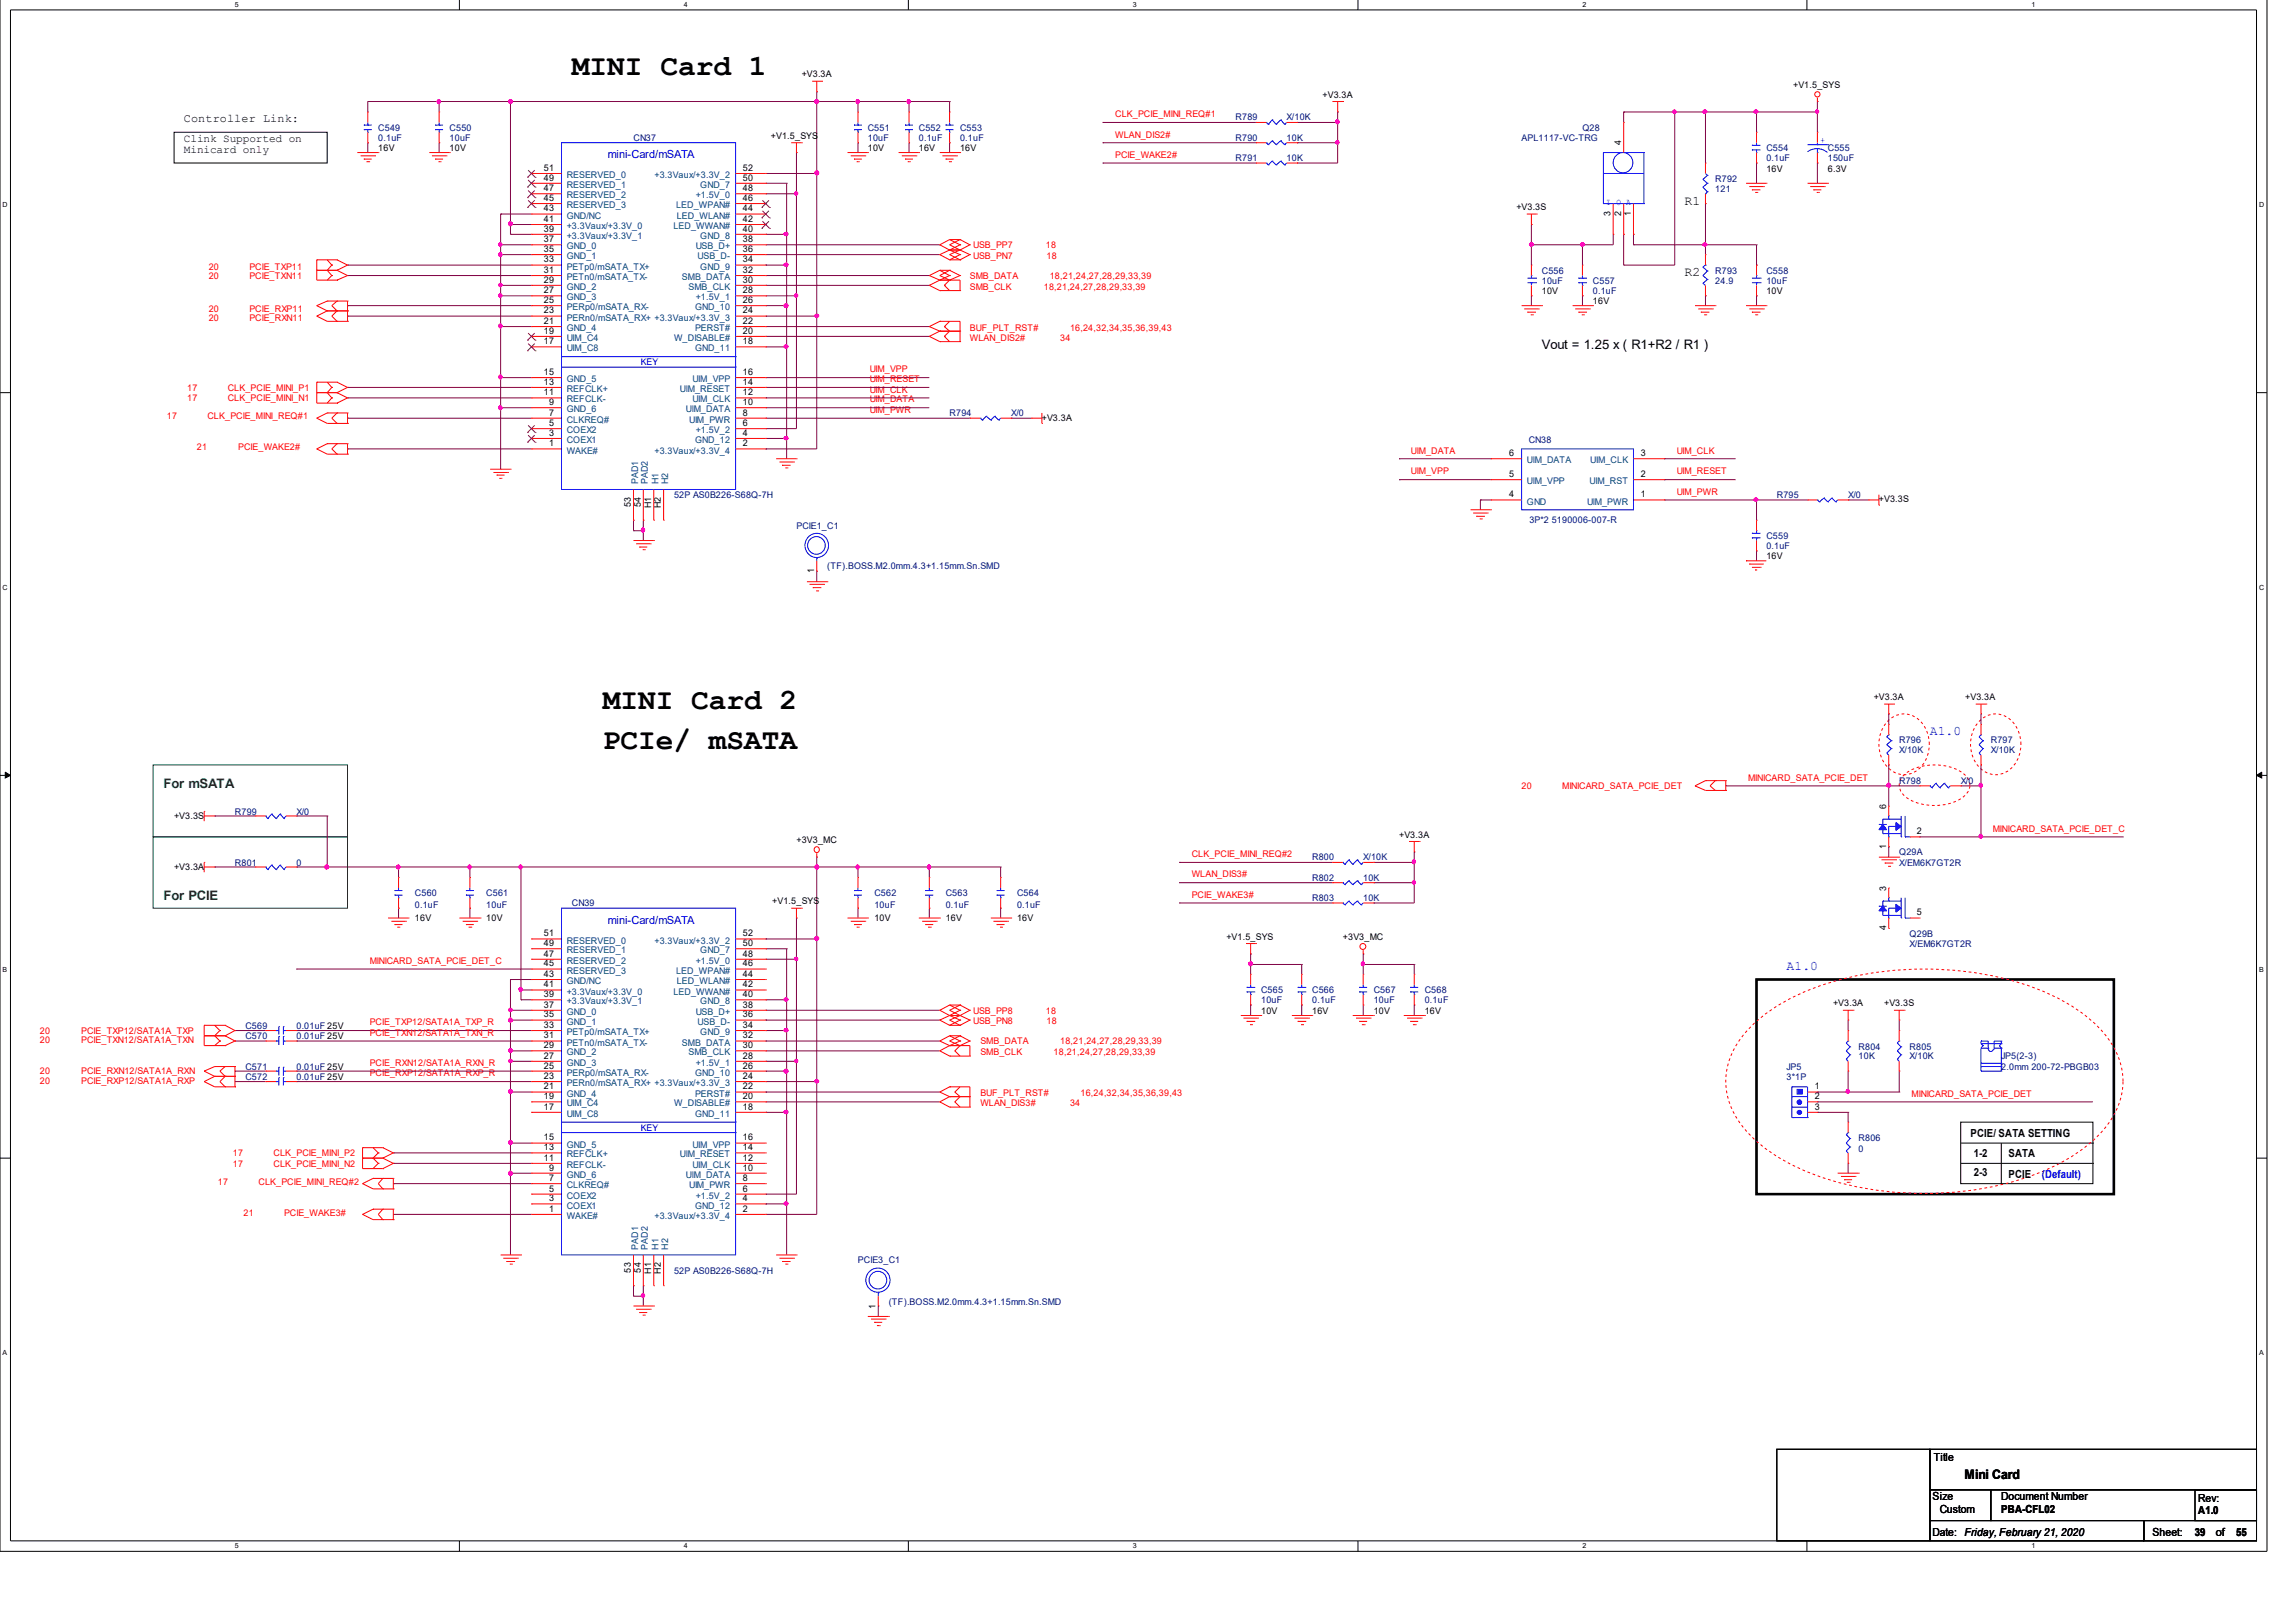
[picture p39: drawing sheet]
<svg xmlns="http://www.w3.org/2000/svg" width="297mm" height="210mm" viewBox="0 0 297 210" stroke-linecap="round" stroke-linejoin="round" font-family="sans-serif">
<defs><g id="words">
<g font-size="3.8">
<text x="74" y="9.8">MINI Card 1</text>
<text x="78" y="91.7">MINI Card 2</text>
<text x="78" y="97">PCIe/ mSATA</text>
</g>
<g font-size="1.7">
<text x="217.9" y="26.5">R1</text>
<text x="217.9" y="35.7">R2</text>
<text x="199.5" y="45.1">Vout = 1.25 x ( R1+R2 / R1 )</text>
<text x="254.2" y="191.4">Mini Card</text>
</g>
<g font-size="1.7" fill="#00f">
<text x="249.7" y="95.2">A1.0</text>
<text x="231.1" y="125.6">A1.0</text>
</g>
<g font-size="1.7" fill="#008000">
<text x="21.2" y="102">For mSATA</text>
<text x="21.2" y="116.5">For PCIE</text>
</g>
<text font-size="1.5" x="23.8" y="15.8">Controller Link:</text>
<g font-size="1.4">
<text x="23.8" y="18.4">Clink Supported on</text>
<text x="23.8" y="19.8">Minicard only</text>
<text x="254.9" y="147.1">PCIE/ SATA SETTING</text>
<text x="255.4" y="149.7">1-2</text>
<text x="259.8" y="149.8">SATA</text>
<text x="255.4" y="152.2">2-3</text>
<text x="259.8" y="152.5">PCIE</text>
<text x="250.2" y="189.1">Title</text>
<text x="250" y="194.1">Size</text>
<text x="251" y="195.8">Custom</text>
<text x="258.9" y="194.1">Document Number</text>
<text x="258.9" y="195.8">PBA-CFL02</text>
<text x="284.4" y="194.3">Rev:</text>
<text x="284.4" y="195.9">A1.0</text>
<text x="250" y="198.7">Date: Friday, February 21, 2020</text>
<text x="278.5" y="198.7">Sheet:</text>
<text x="284" y="198.7">39</text>
<text x="286.7" y="198.7">of</text>
<text x="289.3" y="198.7">55</text>
</g>
<g font-size="1.4" fill="#00f">
<text x="78.7" y="20.5">mini-Card/mSATA</text>
<text x="78.7" y="119.6">mini-Card/mSATA</text>
<text x="264.2" y="152.5">(Default)</text>
</g>
<g font-size="1.2">
<text x="103.7" y="10">+V3.3A</text>
<text x="232" y="11.4">+V1.5_SYS</text>
<text x="99.7" y="18">+V1.5_SYS</text>
<text x="171.1" y="12.7">+V3.3A</text>
<text x="48.9" y="19.6">16V</text>
<text x="58.2" y="19.6">10V</text>
<text x="70.4" y="23.4">49</text>
<text x="70.4" y="22.1">51</text>
<text x="96.1" y="23.4">50</text>
<text x="96.1" y="22.1">52</text>
<text x="112.3" y="19.6">10V</text>
<text x="118.9" y="19.6">16V</text>
<text x="124.2" y="19.6">16V</text>
<text x="209.7" y="18.8" transform="rotate(-90 209.7 18.8)">4</text>
<text x="228.5" y="22.2">16V</text>
<text x="236.5" y="22.2">6.3V</text>
<text x="70.4" y="30">39</text>
<text x="70.4" y="28.7">41</text>
<text x="70.4" y="27.4">43</text>
<text x="70.4" y="26">45</text>
<text x="70.4" y="24.7">47</text>
<text x="96.1" y="30">40</text>
<text x="96.1" y="28.7">42</text>
<text x="96.1" y="27.4">44</text>
<text x="96.1" y="26">46</text>
<text x="96.1" y="24.7">48</text>
<text x="196.2" y="27.2">+V3.3S</text>
<text x="208.4" y="28" transform="rotate(-90 208.4 28)">3</text>
<text x="209.7" y="28" transform="rotate(-90 209.7 28)">2</text>
<text x="211" y="28" transform="rotate(-90 211 28)">1</text>
<text x="70.4" y="35.3">31</text>
<text x="70.4" y="34">33</text>
<text x="70.4" y="32.6">35</text>
<text x="70.4" y="31.3">37</text>
<text x="96.1" y="35.3">32</text>
<text x="96.1" y="34">34</text>
<text x="96.1" y="32.6">36</text>
<text x="96.1" y="31.3">38</text>
<text x="70.4" y="41.9">21</text>
<text x="70.4" y="40.6">23</text>
<text x="70.4" y="39.2">25</text>
<text x="70.4" y="37.9">27</text>
<text x="70.4" y="36.6">29</text>
<text x="96.1" y="41.9">22</text>
<text x="96.1" y="40.6">24</text>
<text x="96.1" y="39.2">26</text>
<text x="96.1" y="37.9">28</text>
<text x="96.1" y="36.6">30</text>
<text x="199.5" y="38">10V</text>
<text x="206.1" y="39.4">16V</text>
<text x="228.5" y="38">10V</text>
<text x="70.4" y="44.5">17</text>
<text x="70.4" y="43.2">19</text>
<text x="96.1" y="44.5">18</text>
<text x="96.1" y="43.2">20</text>
<text x="70.4" y="51.2">11</text>
<text x="70.4" y="49.8">13</text>
<text x="70.4" y="48.5">15</text>
<text x="71" y="53.8">7</text>
<text x="71" y="52.4">9</text>
<text x="96.1" y="53.8">8</text>
<text x="96.1" y="52.4">10</text>
<text x="96.1" y="51.2">12</text>
<text x="96.1" y="49.8">14</text>
<text x="96.1" y="48.5">16</text>
<text x="71" y="57.8">1</text>
<text x="71" y="56.4">3</text>
<text x="71" y="55.1">5</text>
<text x="96.1" y="57.8">2</text>
<text x="96.1" y="56.4">4</text>
<text x="96.1" y="55.1">6</text>
<text x="134.8" y="54.5">+V3.3A</text>
<text x="195.2" y="59">6</text>
<text x="212.3" y="59">3</text>
<text x="81.6" y="65.6" transform="rotate(-90 81.6 65.6)">53</text>
<text x="82.9" y="65.6" transform="rotate(-90 82.9 65.6)">54</text>
<text x="84.2" y="65.8" transform="rotate(-90 84.2 65.8)">H1</text>
<text x="85.5" y="65.8" transform="rotate(-90 85.5 65.8)">H2</text>
<text x="195.2" y="64.4">4</text>
<text x="195.2" y="61.7">5</text>
<text x="212.3" y="64.4">1</text>
<text x="212.3" y="61.7">2</text>
<text x="243.1" y="65">+V3.3S</text>
<text x="105.3" y="74.2" transform="rotate(-90 105.3 74.2)">1</text>
<text x="228.5" y="72.4">16V</text>
<text x="242.4" y="90.6">+V3.3A</text>
<text x="254.3" y="90.6">+V3.3A</text>
<text x="22.5" y="105.9">+V3.3S</text>
<text x="244" y="104.7" transform="rotate(-90 244 104.7)">6</text>
<text x="248" y="108">2</text>
<text x="22.5" y="112.5">+V3.3A</text>
<text x="103" y="109.1">+3V3_MC</text>
<text x="181" y="108.5">+V3.3A</text>
<text x="244" y="109.9" transform="rotate(-90 244 109.9)">1</text>
<text x="53.7" y="119.1">16V</text>
<text x="62.9" y="119.1">10V</text>
<text x="99.9" y="117">+V1.5_SYS</text>
<text x="113.1" y="119.1">10V</text>
<text x="122.3" y="119.1">16V</text>
<text x="131.6" y="119.1">16V</text>
<text x="244" y="115.2" transform="rotate(-90 244 115.2)">3</text>
<text x="248" y="118.5">5</text>
<text x="70.4" y="125.1">45</text>
<text x="70.4" y="123.8">47</text>
<text x="70.4" y="122.4">49</text>
<text x="70.4" y="121.2">51</text>
<text x="96.1" y="125.1">46</text>
<text x="96.1" y="123.8">48</text>
<text x="96.1" y="122.4">50</text>
<text x="96.1" y="121.2">52</text>
<text x="158.7" y="121.7">+V1.5_SYS</text>
<text x="173.7" y="121.7">+3V3_MC</text>
<text x="244" y="120.4" transform="rotate(-90 244 120.4)">4</text>
<text x="70.4" y="131.7">35</text>
<text x="70.4" y="130.4">37</text>
<text x="70.4" y="129">39</text>
<text x="70.4" y="127.8">41</text>
<text x="70.4" y="126.4">43</text>
<text x="96.1" y="131.7">36</text>
<text x="96.1" y="130.4">38</text>
<text x="96.1" y="129">40</text>
<text x="96.1" y="127.8">42</text>
<text x="96.1" y="126.4">44</text>
<text x="163.2" y="131.2">10V</text>
<text x="169.8" y="131.2">16V</text>
<text x="177.7" y="131.2">10V</text>
<text x="184.3" y="131.2">16V</text>
<text x="237.2" y="130.2">+V3.3A</text>
<text x="243.8" y="130.2">+V3.3S</text>
<text x="70.4" y="137">27</text>
<text x="70.4" y="135.7">29</text>
<text x="70.4" y="134.4">31</text>
<text x="70.4" y="133">33</text>
<text x="96.1" y="137">28</text>
<text x="96.1" y="135.7">30</text>
<text x="96.1" y="134.4">32</text>
<text x="96.1" y="133">34</text>
<text x="70.4" y="143.6">17</text>
<text x="70.4" y="142.3">19</text>
<text x="70.4" y="141">21</text>
<text x="70.4" y="139.6">23</text>
<text x="70.4" y="138.3">25</text>
<text x="96.1" y="143.6">18</text>
<text x="96.1" y="142.3">20</text>
<text x="96.1" y="141">22</text>
<text x="96.1" y="139.6">24</text>
<text x="96.1" y="138.3">26</text>
<text x="234.8" y="141">1</text>
<text x="234.8" y="142.3">2</text>
<text x="234.8" y="143.6">3</text>
<text x="70.4" y="148.9">13</text>
<text x="70.4" y="147.6">15</text>
<text x="96.1" y="148.9">14</text>
<text x="96.1" y="147.6">16</text>
<text x="70.4" y="150.2">11</text>
<text x="71" y="155.5">3</text>
<text x="71" y="154.2">5</text>
<text x="71" y="152.8">7</text>
<text x="71" y="151.5">9</text>
<text x="96.1" y="155.5">4</text>
<text x="96.1" y="154.2">6</text>
<text x="96.1" y="152.8">8</text>
<text x="96.1" y="151.5">10</text>
<text x="96.1" y="150.2">12</text>
<text x="71" y="156.8">1</text>
<text x="96.1" y="156.8">2</text>
<text x="81.6" y="164.7" transform="rotate(-90 81.6 164.7)">53</text>
<text x="82.9" y="164.7" transform="rotate(-90 82.9 164.7)">54</text>
<text x="84.2" y="164.9" transform="rotate(-90 84.2 164.9)">H1</text>
<text x="85.5" y="164.9" transform="rotate(-90 85.5 164.9)">H2</text>
<text x="113.3" y="169.3" transform="rotate(-90 113.3 169.3)">1</text>
</g>
<g font-size="1.2" fill="#000080">
<text x="48.9" y="16.9">C549</text>
<text x="58.2" y="16.9">C550</text>
<text x="112.3" y="16.9">C551</text>
<text x="118.9" y="16.9">C552</text>
<text x="124.2" y="16.9">C553</text>
<text x="159.9" y="15.6">R789</text>
<text x="166.5" y="15.6">X/10K</text>
<text x="204.7" y="16.9">Q28</text>
<text x="48.9" y="18.2">0.1uF</text>
<text x="58.2" y="18.2">10uF</text>
<text x="82" y="18.2">CN37</text>
<text x="112.3" y="18.2">10uF</text>
<text x="118.9" y="18.2">0.1uF</text>
<text x="124.2" y="18.2">0.1uF</text>
<text x="159.9" y="18.2">R790</text>
<text x="159.9" y="20.8">R791</text>
<text x="166.5" y="18.2">10K</text>
<text x="166.5" y="20.8">10K</text>
<text x="196.8" y="18.2">APL1117-VC-TRG</text>
<text x="221.9" y="23.6">R792</text>
<text x="228.5" y="19.6">C554</text>
<text x="228.5" y="20.8">0.1uF</text>
<text x="236.5" y="19.6">C555</text>
<text x="236.5" y="20.8">150uF</text>
<text x="221.9" y="24.8">121</text>
<text x="199.5" y="35.4">C556</text>
<text x="221.9" y="35.4">R793</text>
<text x="228.5" y="35.4">C558</text>
<text x="199.5" y="36.8">10uF</text>
<text x="206.1" y="36.8">C557</text>
<text x="206.1" y="38">0.1uF</text>
<text x="221.9" y="36.8">24.9</text>
<text x="228.5" y="36.8">10uF</text>
<text x="122.9" y="53.9">R794</text>
<text x="130.8" y="53.9">X/0</text>
<text x="197.8" y="57.3">CN38</text>
<text x="87.2" y="64.4">52P AS0B226-S68Q-7H</text>
<text x="229.9" y="64.4">R795</text>
<text x="239.1" y="64.4">X/0</text>
<text x="103" y="68.4">PCIE1_C1</text>
<text x="197.9" y="67.7">3P*2 5190006-007-R</text>
<text x="228.5" y="69.8">C559</text>
<text x="228.5" y="71">0.1uF</text>
<text x="107" y="73.7">(TF).BOSS.M2.0mm.4.3+1.15mm.Sn.SMD</text>
<text x="245.7" y="101.4">R798</text>
<text x="245.7" y="96.2">R796</text>
<text x="245.7" y="97.5">X/10K</text>
<text x="253.7" y="101.4">X/0</text>
<text x="257.6" y="96.2">R797</text>
<text x="257.6" y="97.5">X/10K</text>
<text x="30.4" y="105.4">R799</text>
<text x="38.4" y="105.4">X/0</text>
<text x="30.4" y="112">R801</text>
<text x="38.4" y="112">0</text>
<text x="169.8" y="111.4">R800</text>
<text x="169.8" y="114">R802</text>
<text x="176.4" y="111.4">X/10K</text>
<text x="176.4" y="114">10K</text>
<text x="245.7" y="110.7">Q29A</text>
<text x="245.7" y="112">X/EM6K7GT2R</text>
<text x="53.7" y="116">C560</text>
<text x="53.7" y="117.5">0.1uF</text>
<text x="62.9" y="116">C561</text>
<text x="62.9" y="117.5">10uF</text>
<text x="74" y="117.3">CN39</text>
<text x="113.1" y="116">C562</text>
<text x="113.1" y="117.5">10uF</text>
<text x="122.3" y="116">C563</text>
<text x="122.3" y="117.5">0.1uF</text>
<text x="131.6" y="116">C564</text>
<text x="131.6" y="117.5">0.1uF</text>
<text x="169.8" y="116.6">R803</text>
<text x="176.4" y="116.6">10K</text>
<text x="247.1" y="121.3">Q29B</text>
<text x="247.1" y="122.6">X/EM6K7GT2R</text>
<text x="163.2" y="128.5">C565</text>
<text x="163.2" y="129.8">10uF</text>
<text x="169.8" y="128.5">C566</text>
<text x="169.8" y="129.8">0.1uF</text>
<text x="177.7" y="128.5">C567</text>
<text x="177.7" y="129.8">10uF</text>
<text x="184.3" y="128.5">C568</text>
<text x="184.3" y="129.8">0.1uF</text>
<text x="31.7" y="133.1">C569</text>
<text x="31.7" y="134.5">C570</text>
<text x="38.4" y="133.1">0.01uF 25V</text>
<text x="38.4" y="134.5">0.01uF 25V</text>
<text x="240.5" y="135.8">R804</text>
<text x="240.5" y="137.1">10K</text>
<text x="247.1" y="135.8">R805</text>
<text x="247.1" y="137.1">X/10K</text>
<text x="258.9" y="137.1">JP5(2-3)</text>
<text x="31.7" y="138.4">C571</text>
<text x="31.7" y="139.7">C572</text>
<text x="38.4" y="138.4">0.01uF 25V</text>
<text x="38.4" y="139.7">0.01uF 25V</text>
<text x="231.1" y="138.4">JP5</text>
<text x="231.1" y="139.7">3*1P</text>
<text x="258.9" y="138.4">2.0mm 200-72-PBGB03</text>
<text x="240.5" y="147.7">R806</text>
<text x="240.5" y="149">0</text>
<text x="87.2" y="164.9">52P AS0B226-S68Q-7H</text>
<text x="111" y="163.5">PCIE3_C1</text>
<text x="115" y="168.8">(TF).BOSS.M2.0mm.4.3+1.15mm.Sn.SMD</text>
</g>
<g font-size="1.2" fill="#f00">
<text x="144.3" y="15.2">CLK_PCIE_MINI_REQ#1</text>
<text x="144.3" y="17.8">WLAN_DIS2#</text>
<text x="144.3" y="20.4">PCIE_WAKE2#</text>
<text x="27" y="34.9">20</text>
<text x="32.3" y="34.9">PCIE_TXP11</text>
<text x="125.9" y="33.5">USB_PN7</text>
<text x="125.9" y="32.1">USB_PP7</text>
<text x="135.3" y="32.1">18</text>
<text x="135.4" y="33.5">18</text>
<text x="27" y="41.6">20</text>
<text x="27" y="40.3">20</text>
<text x="27" y="36.2">20</text>
<text x="32.3" y="41.6">PCIE_RXN11</text>
<text x="32.3" y="40.3">PCIE_RXP11</text>
<text x="32.3" y="36.2">PCIE_TXN11</text>
<text x="125.5" y="37.5">SMB_CLK</text>
<text x="125.5" y="36.1">SMB_DATA</text>
<text x="135" y="37.5">18,21,24,27,28,29,33,39</text>
<text x="135.8" y="36.1">18,21,24,27,28,29,33,39</text>
<text x="125.5" y="42.8">BUF_PLT_RST#</text>
<text x="125.5" y="44.1">WLAN_DIS2#</text>
<text x="137.2" y="44.1">34</text>
<text x="138.4" y="42.8">16,24,32,34,35,36,39,43</text>
<text x="24.2" y="50.6">17</text>
<text x="24.2" y="51.9">17</text>
<text x="29.5" y="50.6">CLK_PCIE_MINI_P1</text>
<text x="29.5" y="51.9">CLK_PCIE_MINI_N1</text>
<text x="112.5" y="53.4">UIM_PWR</text>
<text x="112.5" y="52.1">UIM_DATA</text>
<text x="112.5" y="48.2">UIM_VPP</text>
<text x="112.5" y="50.8">UIM_CLK</text>
<text x="112.5" y="49.5">UIM_RESET</text>
<text x="21.6" y="54.3">17</text>
<text x="25.5" y="58.3">21</text>
<text x="26.8" y="54.3">CLK_PCIE_MINI_REQ#1</text>
<text x="30.8" y="58.3">PCIE_WAKE2#</text>
<text x="182.5" y="58.7">UIM_DATA</text>
<text x="216.9" y="58.7">UIM_CLK</text>
<text x="182.5" y="61.4">UIM_VPP</text>
<text x="216.9" y="61.4">UIM_RESET</text>
<text x="216.9" y="64">UIM_PWR</text>
<text x="226.1" y="101">MINICARD_SATA_PCIE_DET</text>
<text x="196.8" y="102.1">20</text>
<text x="202.1" y="102.1">MINICARD_SATA_PCIE_DET</text>
<text x="257.8" y="107.6">MINICARD_SATA_PCIE_DET_C</text>
<text x="154.2" y="110.9">CLK_PCIE_MINI_REQ#2</text>
<text x="154.2" y="113.6">WLAN_DIS3#</text>
<text x="154.2" y="116.2">PCIE_WAKE3#</text>
<text x="47.8" y="124.7">MINICARD_SATA_PCIE_DET_C</text>
<text x="125.9" y="131.2">USB_PP8</text>
<text x="135.3" y="131.2">18</text>
<text x="5.2" y="135">20</text>
<text x="5.2" y="133.8">20</text>
<text x="10.5" y="135">PCIE_TXN12/SATA1A_TXN</text>
<text x="10.5" y="133.8">PCIE_TXP12/SATA1A_TXP</text>
<text x="47.8" y="132.7">PCIE_TXP12/SATA1A_TXP_R</text>
<text x="47.8" y="134">PCIE_TXN12/SATA1A_TXN_R</text>
<text x="47.8" y="137.9">PCIE_RXN12/SATA1A_RXN_R</text>
<text x="125.9" y="132.5">USB_PN8</text>
<text x="126.8" y="136.6">SMB_CLK</text>
<text x="126.8" y="135.1">SMB_DATA</text>
<text x="135.4" y="132.5">18</text>
<text x="136.3" y="136.6">18,21,24,27,28,29,33,39</text>
<text x="137.2" y="135.1">18,21,24,27,28,29,33,39</text>
<text x="5.2" y="139">20</text>
<text x="5.2" y="140.3">20</text>
<text x="10.5" y="139">PCIE_RXN12/SATA1A_RXN</text>
<text x="10.5" y="140.3">PCIE_RXP12/SATA1A_RXP</text>
<text x="47.8" y="139.3">PCIE_RXP12/SATA1A_RXP_R</text>
<text x="126.8" y="141.8">BUF_PLT_RST#</text>
<text x="126.8" y="143.2">WLAN_DIS3#</text>
<text x="138.4" y="143.2">34</text>
<text x="139.8" y="141.8">16,24,32,34,35,36,39,43</text>
<text x="247.3" y="141.9">MINICARD_SATA_PCIE_DET</text>
<text x="30.1" y="149.6">17</text>
<text x="35.4" y="149.6">CLK_PCIE_MINI_P2</text>
<text x="28.2" y="153.3">17</text>
<text x="30.1" y="151">17</text>
<text x="33.4" y="153.3">CLK_PCIE_MINI_REQ#2</text>
<text x="35.4" y="151">CLK_PCIE_MINI_N2</text>
<text x="31.5" y="157.3">21</text>
<text x="36.7" y="157.3">PCIE_WAKE3#</text>
</g>
<g font-size="1.2" fill="#004080">
<text x="73.3" y="23">RESERVED_0</text>
<text x="84.7" y="23">+3.3Vaux/+3.3V_2</text>
<text x="73.3" y="29.6">+3.3Vaux/+3.3V_0</text>
<text x="73.3" y="28.3">GND/NC</text>
<text x="73.3" y="26.9">RESERVED_3</text>
<text x="73.3" y="25.7">RESERVED_2</text>
<text x="73.3" y="24.3">RESERVED_1</text>
<text x="87.1" y="29.6">LED_WWAN#</text>
<text x="87.5" y="26.9">LED_WPAN#</text>
<text x="87.5" y="28.3">LED_WLAN#</text>
<text x="90" y="25.7">+1.5V_0</text>
<text x="90.6" y="24.3">GND_7</text>
<text x="73.3" y="34.9">PETp0/mSATA_TX+</text>
<text x="73.3" y="33.5">GND_1</text>
<text x="73.3" y="32.3">GND_0</text>
<text x="73.3" y="30.9">+3.3Vaux/+3.3V_1</text>
<text x="90" y="32.3">USB_D+</text>
<text x="90.3" y="33.5">USB_D-</text>
<text x="90.6" y="34.9">GND_9</text>
<text x="90.6" y="30.9">GND_8</text>
<text x="73.3" y="41.5">PERn0/mSATA_RX+ +3.3Vaux/+3.3V_3</text>
<text x="73.3" y="40.1">PERp0/mSATA_RX-</text>
<text x="73.3" y="38.9">GND_3</text>
<text x="73.3" y="37.5">GND_2</text>
<text x="73.3" y="36.3">PETn0/mSATA_TX-</text>
<text x="88.2" y="36.3">SMB_DATA</text>
<text x="89.1" y="37.5">SMB_CLK</text>
<text x="89.9" y="40.1">GND_10</text>
<text x="90" y="38.9">+1.5V_1</text>
<text x="73.3" y="45.5">UIM_C8</text>
<text x="73.3" y="44.1">UIM_C4</text>
<text x="73.3" y="42.9">GND_4</text>
<text x="87.2" y="44.1">W_DISABLE#</text>
<text x="89.9" y="45.5">GND_11</text>
<text x="89.9" y="42.9">PERST#</text>
<text x="73.3" y="53.4">GND_6</text>
<text x="73.3" y="52.1">REFCLK-</text>
<text x="73.3" y="50.7">REFCLK+</text>
<text x="73.3" y="49.5">GND_5</text>
<text x="88" y="50.7">UIM_RESET</text>
<text x="88.7" y="53.4">UIM_DATA</text>
<text x="89.6" y="52.1">UIM_CLK</text>
<text x="89.6" y="49.5">UIM_VPP</text>
<text x="73.3" y="58.7">WAKE#</text>
<text x="73.3" y="57.3">COEX1</text>
<text x="73.3" y="56.1">COEX2</text>
<text x="73.3" y="54.7">CLKREQ#</text>
<text x="84.7" y="58.7">+3.3Vaux/+3.3V_4</text>
<text x="89.2" y="54.7">UIM_PWR</text>
<text x="89.9" y="57.3">GND_12</text>
<text x="90" y="56.1">+1.5V_2</text>
<text x="197.5" y="60">UIM_DATA</text>
<text x="205.7" y="60">UIM_CLK</text>
<text x="82.5" y="62.7" transform="rotate(-90 82.5 62.7)">PAD1</text>
<text x="83.8" y="62.7" transform="rotate(-90 83.8 62.7)">PAD2</text>
<text x="85.2" y="62.7" transform="rotate(-90 85.2 62.7)">H1</text>
<text x="86.4" y="62.7" transform="rotate(-90 86.4 62.7)">H2</text>
<text x="197.5" y="65.3">GND</text>
<text x="197.5" y="62.7">UIM_VPP</text>
<text x="205.3" y="65.3">UIM_PWR</text>
<text x="205.7" y="62.7">UIM_RST</text>
<text x="73.3" y="126">RESERVED_3</text>
<text x="73.3" y="124.7">RESERVED_2</text>
<text x="73.3" y="123.4">RESERVED_1</text>
<text x="73.3" y="122.1">RESERVED_0</text>
<text x="84.7" y="122.1">+3.3Vaux/+3.3V_2</text>
<text x="87.5" y="126">LED_WPAN#</text>
<text x="90" y="124.7">+1.5V_0</text>
<text x="90.6" y="123.4">GND_7</text>
<text x="73.3" y="131.3">GND_0</text>
<text x="73.3" y="130">+3.3Vaux/+3.3V_1</text>
<text x="73.3" y="128.7">+3.3Vaux/+3.3V_0</text>
<text x="73.3" y="127.4">GND/NC</text>
<text x="87.1" y="128.7">LED_WWAN#</text>
<text x="87.5" y="127.4">LED_WLAN#</text>
<text x="90" y="131.3">USB_D+</text>
<text x="90.6" y="130">GND_8</text>
<text x="73.3" y="137.9">GND_3</text>
<text x="73.3" y="136.6">GND_2</text>
<text x="73.3" y="135.3">PETn0/mSATA_TX-</text>
<text x="73.3" y="134">PETp0/mSATA_TX+</text>
<text x="73.3" y="132.6">GND_1</text>
<text x="88.2" y="135.3">SMB_DATA</text>
<text x="89.1" y="136.6">SMB_CLK</text>
<text x="90" y="137.9">+1.5V_1</text>
<text x="90.3" y="132.6">USB_D-</text>
<text x="90.6" y="134">GND_9</text>
<text x="73.3" y="143.2">UIM_C4</text>
<text x="73.3" y="141.9">GND_4</text>
<text x="73.3" y="140.6">PERn0/mSATA_RX+ +3.3Vaux/+3.3V_3</text>
<text x="73.3" y="139.2">PERp0/mSATA_RX-</text>
<text x="87.2" y="143.2">W_DISABLE#</text>
<text x="89.9" y="141.9">PERST#</text>
<text x="89.9" y="139.2">GND_10</text>
<text x="73.3" y="149.8">REFCLK+</text>
<text x="73.3" y="148.5">GND_5</text>
<text x="73.3" y="144.5">UIM_C8</text>
<text x="88" y="149.8">UIM_RESET</text>
<text x="89.6" y="148.5">UIM_VPP</text>
<text x="89.9" y="144.5">GND_11</text>
<text x="73.3" y="155.1">COEX2</text>
<text x="73.3" y="153.8">CLKREQ#</text>
<text x="73.3" y="152.4">GND_6</text>
<text x="73.3" y="151.1">REFCLK-</text>
<text x="88.7" y="152.4">UIM_DATA</text>
<text x="89.2" y="153.8">UIM_PWR</text>
<text x="89.6" y="151.1">UIM_CLK</text>
<text x="90" y="155.1">+1.5V_2</text>
<text x="73.3" y="157.7">WAKE#</text>
<text x="73.3" y="156.4">COEX1</text>
<text x="82.5" y="161.7" transform="rotate(-90 82.5 161.7)">PAD1</text>
<text x="83.8" y="161.7" transform="rotate(-90 83.8 161.7)">PAD2</text>
<text x="84.7" y="157.7">+3.3Vaux/+3.3V_4</text>
<text x="85.2" y="161.7" transform="rotate(-90 85.2 161.7)">H1</text>
<text x="86.4" y="161.7" transform="rotate(-90 86.4 161.7)">H2</text>
<text x="89.9" y="156.4">GND_12</text>
</g>
<g font-size="1.2" fill="#00f">
<text x="235.5" y="18.5">+</text>
<text x="207.8" y="26.5">I</text>
<text x="209.1" y="26.5">O</text>
<text x="210.4" y="26.5">A</text>
<text x="82.9" y="47.3">KEY</text>
<text x="82.9" y="146.3">KEY</text>
</g>
<g font-size=".9">
<text x="30.4" y=".9">5</text>
<text x="88.5" y=".9">4</text>
<text x="146.6" y=".9">3</text>
<text x="204.7" y=".9">2</text>
<text x="262.8" y=".9">1</text>
<text x=".3" y="26.8">D</text>
<text x="292.3" y="26.8">D</text>
<text x=".3" y="76.3">C</text>
<text x="292.3" y="76.3">C</text>
<text x=".3" y="125.8">B</text>
<text x="292.3" y="125.8">B</text>
<text x=".3" y="175.4">A</text>
<text x="292.3" y="175.4">A</text>
<text x="30.4" y="200.3">5</text>
<text x="88.5" y="200.3">4</text>
<text x="146.6" y="200.3">3</text>
<text x="204.7" y="200.3">2</text>
<text x="262.8" y="200.3">1</text>
</g>
</g></defs>
<path d="M0 -.1v200.9h293.3v-200.9M1.4 1.3h290.5v198.1h-290.5z" fill="none" stroke="#000" stroke-width=".13"/>
<g fill="#fff">
<path d="M30.4 .1h.3v.9h-.3z"/>
<path d="M30.4 199.6h.3v.9h-.3z"/>
</g>
<path d="M59.4 -.1v1.4M59.4 199.4v1.4" fill="none" stroke="#000" stroke-width=".13"/>
<g fill="#fff">
<path d="M88.5 .1h.3v.9h-.3z"/>
<path d="M88.5 199.6h.3v.9h-.3z"/>
</g>
<path d="M117.5 -.1v1.4M117.5 199.4v1.4" fill="none" stroke="#000" stroke-width=".13"/>
<g fill="#fff">
<path d="M146.6 .1h.3v.9h-.3z"/>
<path d="M146.6 199.6h.3v.9h-.3z"/>
</g>
<path d="M175.7 -.1v1.4M175.7 199.4v1.4" fill="none" stroke="#000" stroke-width=".13"/>
<g fill="#fff">
<path d="M204.7 .1h.4v.9h-.4z"/>
<path d="M204.7 199.6h.4v.9h-.4z"/>
</g>
<path d="M233.8 -.1v1.4M233.8 199.4v1.4" fill="none" stroke="#000" stroke-width=".13"/>
<g fill="#fff">
<path d="M262.8 .1h.3v.9h-.3z"/>
<path d="M262.8 199.6h.3v.9h-.3z"/>
<path d="M.3 26h.5v.9h-.5z"/>
<path d="M292.3 26h.5v.9h-.5z"/>
<path d="M.3 75.5h.5v1h-.5z"/>
<path d="M292.3 75.5h.5v1h-.5z"/>
</g>
<path d="M0 50.8h1.4M291.9 50.8h1.4" fill="none" stroke="#000" stroke-width=".13"/>
<g fill="#fff">
<path d="M.3 125.1h.5v.9h-.5z"/>
<path d="M292.3 125.1h.4v.9h-.4z"/>
</g>
<path d="M0 100.3h1.4M291.9 100.3h1.4" fill="none" stroke="#000" stroke-width=".13"/>
<path d="M.7 99.9l.7 .4-.7 .4zM291.9 100.3l.7-.4v.8z" fill="#000" stroke="#000" stroke-width=".13"/>
<g fill="#fff">
<path d="M.3 174.6h.5v.9h-.5z"/>
<path d="M292.3 174.6h.5v.9h-.5z"/>
</g>
<g fill="none" stroke="#000" stroke-width=".13">
<path d="M22.5 17.1h19.8v4h-19.8zM0 149.9h1.4M253.7 145.2h17.1v8h-17.1zM253.7 147.9h17.1M253.7 150.6h17.1M258.9 153.2h.1M258.9 147.9v5.3M270.8 147.9h.1M270.8 150.6h.1M291.9 149.9h1.4M229.9 187.6h19.8v11.8h-19.8zM249.7 192.8h7.9v4h-7.9z"/>
<path d="M249.7 196.8h27.7v2.6h-27.7zM249.7 187.6h42.2v5.2h-42.2zM257.6 192.8h34.3v4h-34.3zM277.4 196.8h14.5v2.6h-14.5zM284 192.8h7.9v4h-7.9z"/>
</g>
<path d="M19.8 99h25.2v9.3h-25.2zM19.8 108.3h25.2v9.2h-25.2z" fill="none" stroke="#008000" stroke-width=".13"/>
<path d="M227.2 126.8h46.3v27.7h-46.3z" fill="none" stroke="#000" stroke-width=".34"/>
<path d="M244 93.5a2.93 2.93 0 0 1 5 .6 4.4 4.4 0 0 1-1.4 5.8 3.1 3.1 0 0 1-4.3-2 4.5 4.5 0 0 1 .7-4.4zM255.9 93.5a2.93 2.93 0 0 1 5 .6 4.4 4.4 0 0 1-1.4 5.8 3.1 3.1 0 0 1-4.3-2 4.5 4.5 0 0 1 .7-4.4zM246.5 100.1a6.8 6.8 0 0 1 7.6 0 1.77 1.77 0 0 1 0 3 6.8 6.8 0 0 1-7.6 0 1.77 1.77 0 0 1 0-3zM226.8 132.6a27.3 27.3 0 0 1 13.2-6.3 43.1 43.1 0 0 1 23.8 1.8 21.2 21.2 0 0 1 8.4 5.6 9.1 9.1 0 0 1 0 12.4 22.1 22.1 0 0 1-10.3 6.4 43 43 0 0 1-27.8-.7 21.2 21.2 0 0 1-8.4-5.7 9.1 9.1 0 0 1 0-12.4z" fill="none" stroke="#f00" stroke-width=".13" stroke-dasharray=".4 .4 .4 .4 .4 .4 .4 .4" stroke-linecap="butt"/>
<g fill="none" stroke="#800040" stroke-width=".13">
<path d="M47.6 13.1h.1M47.6 18.5h.1M47.6 13.1h75.3M47.6 13.1v1.4M47.6 18.5v1.2M56.8 18.5h.1M56.8 13.1h.1M56.8 13.1v1.4M56.8 18.5v1.2M66 13.1h.1M66 13.1v17.2M103 19.7h.1"/>
<path d="M103 19.7v35.8h-3.9M105.7 13.1h.1M105.7 11.9h.1M105.7 11.9v46.2h-6.6M111 18.5h.1M111 13.1h.1M111 13.1v1.4M111 18.5v1.2M117.6 13.1h.1M117.6 18.5h.1M117.6 13.1v1.4M117.6 18.5v1.2"/>
<path d="M122.9 13.1h.1M122.9 18.5h.1M122.9 13.1v1.4M122.9 18.5v1.2M142.7 15.8h.1M142.7 18.5h.1M142.7 15.8h19.8M142.7 18.5h19.8M167.8 15.8h.1M167.8 18.5h.1M167.8 15.8h5.3M167.8 18.5h5.3"/>
<path d="M173.1 18.5h.1M173.1 14.5h.1M173.1 15.8h.1M173.1 14.5v6.6h-5.3M210.1 14.5h.1M210.1 14.5v1.3M210.1 14.5h25M216.7 14.5h.1M216.7 14.5v19.8h-6.6M220.6 14.5h.1M220.6 14.5v6.6M227.2 14.5h.1"/>
<path d="M227.2 14.5v2.6M235.1 13.1h.1M235.1 14.5h.1M235.1 13.1v4M45 35.7h.1M45 34.3h.1M45 39.6h.1M45 39.6h23.7M45 34.3h23.7M45 35.7h23.7M64.8 31.7h.1M64.8 27.7h.1"/>
<path d="M64.8 38.3h.1M64.8 36.9h.1M64.8 32.9h.1M64.8 27.7v33M64.8 27.7h3.9M64.8 31.7h3.9M64.8 38.3h3.9M64.8 36.9h3.9M64.8 32.9h3.9M66 29.1h.1M66 30.3h.1M66 30.3h2.7"/>
<path d="M66 29.1h2.7M99.1 25.1h.1M99.1 38.3h.1M99.1 22.5h.1M99.1 30.3h.1M99.1 39.6h.1M99.1 34.3h.1M99.1 23.7h.1M99.1 36.9h.1M99.1 35.7h.1M99.1 31.7h22.5M99.1 25.1h3.9"/>
<path d="M99.1 38.3h3.9M99.1 22.5h6.6M99.1 30.3h2.7M99.1 36.9h21.1M99.1 32.9h22.5M99.1 39.6h2.7M99.1 34.3h2.7M99.1 23.7h2.7M99.1 35.7h21.1M101.8 30.3h.1M101.8 39.6h.1M101.8 34.3h.1"/>
<path d="M101.8 23.7h.1M101.8 23.7v35.7M103 38.3h.1M103 25.1h.1M105.7 22.5h.1M121.6 31.7h.1M121.6 32.9h.1M142.7 21.1h.1M142.7 21.1h19.8M167.8 21.1h.1M198.1 31.7h.1M198.1 38.3h.1"/>
<path d="M198.1 29.1h.1M198.1 29.1v5.2M198.1 38.3v1.3M204.7 38.3h.1M204.7 31.7h.1M204.7 31.7v2.6M204.7 38.3v1.3M208.7 30.3h.1M208.7 30.3v1.4h-10.6M210.1 30.3h.1M210.1 34.3h.1M210.1 30.3v4"/>
<path d="M211.3 30.3h.1M211.3 31.7h.1M211.3 31.7h15.9M211.3 30.3v1.4M220.6 31.7h.1M220.6 26.3h.1M220.6 38.3h.1M220.6 26.3v6.6M220.6 38.3v1.3M227.2 21.1h.1M227.2 31.7h.1M227.2 34.3h.1"/>
<path d="M227.2 38.3h.1M227.2 21.1v2.6M227.2 31.7v2.6M227.2 38.3v1.3M235.1 21.1h.1M235.1 21.1v2.6M45 58.1h.1M45 50.1h.1M45 51.5h.1M45 54.1h.1M45 40.9h.1M45 54.1h23.7"/>
<path d="M45 58.1h23.7M45 40.9h23.7M45 51.5h23.7M45 50.1h23.7M64.8 48.9h.1M64.8 42.3h.1M64.8 52.8h.1M64.8 42.3h3.9M64.8 52.8h3.9M64.8 48.9h3.9M99.1 42.3h.1M99.1 54.1h.1"/>
<path d="M99.1 52.8h.1M99.1 43.5h.1M99.1 55.5h.1M99.1 40.9h.1M99.1 58.1h.1M99.1 56.7h.1M99.1 48.9h.1M99.1 44.9h.1M99.1 51.5h.1M99.1 50.1h.1M99.1 42.3h21.1M99.1 54.1h26.4"/>
<path d="M99.1 52.8h21.1M99.1 43.5h21.1M99.1 48.9h21.1M99.1 40.9h6.6M99.1 56.7h2.7M99.1 44.9h2.7M99.1 51.5h21.1M99.1 50.1h21.1M101.8 56.7h.1M101.8 44.9h.1M105.7 40.9h.1M130.8 54.1h.1"/>
<path d="M130.8 54.1h2.6M181 59.4h.1M181 59.4h11.9M215.3 59.4h.1M215.3 59.4h9.2M82 67.3h.1M82 68.7h.1M82 67.3v1.4M82 68.7h1.2M83.2 68.7h.1M83.2 67.3h.1M83.2 67.3v2.6"/>
<path d="M105.7 73.9h.1M105.7 73.9v1.4M181 62.1h.1M181 62.1h11.9M191.5 64.7h.1M191.5 64.7h1.4M191.5 64.7v1.3M215.3 62.1h.1M215.3 64.7h.1M215.3 62.1h9.2M215.3 64.7h18.5M227.2 64.7h.1"/>
<path d="M227.2 71.3h.1M227.2 64.7v2.6M227.2 71.3v1.3M239.1 64.7h.1M239.1 64.7h2.6M244.3 99h.1M244.3 92.4h.1M244.3 92.4v1.3M244.3 99v5.3M256.3 99h.1M256.3 92.4h.1M256.3 92.4v1.3"/>
<path d="M256.3 99v9.3M27.8 105.6h.1M27.8 112.2h.1M27.8 112.2h5.2M27.8 105.6h5.2M38.4 105.6h.1M38.4 112.2h.1M38.4 112.2h91.1M38.4 105.6h3.9M42.3 105.6h.1M42.3 112.2h.1M42.3 105.6v6.6"/>
<path d="M51.6 117.5h.1M51.6 112.2h.1M51.6 112.2v1.4M51.6 117.5v1.3M60.8 117.5h.1M60.8 112.2h.1M60.8 112.2v1.4M60.8 117.5v1.3M67.4 112.2h.1M67.4 112.2v17.2M103 118.8h.1M103 118.8v35.7h-3.9"/>
<path d="M105.7 112.2h.1M105.7 110.9h.1M105.7 110.9v46.3h-6.6M111 112.2h.1M111 117.5h.1M111 112.2v1.4M111 117.5v1.3M120.2 112.2h.1M120.2 117.5h.1M120.2 112.2v1.4M120.2 117.5v1.3M129.5 112.2h.1"/>
<path d="M129.5 117.5h.1M129.5 112.2v1.4M129.5 117.5v1.3M152.6 111.6h.1M152.6 116.9h.1M152.6 114.2h.1M152.6 111.6h19.8M152.6 116.9h19.8M152.6 114.2h19.8M177.7 111.6h.1M177.7 116.9h.1M177.7 114.2h.1"/>
<path d="M177.7 111.6h5.3M177.7 114.2h5.3M183 111.6h.1M183 114.2h.1M183 110.3h.1M183 110.3v6.6h-5.3M223.3 101.7h.1M223.3 101.7h25M244.3 101.7h.1M244.3 109.6h.1M244.3 109.6v1.3M248.3 108.3h.1"/>
<path d="M248.3 108.3h26.4M253.7 101.7h.1M253.7 101.7h2.6M256.3 101.7h.1M256.3 108.3h.1M30.4 133.4h.1M30.4 134.7h.1M30.4 140h.1M30.4 138.6h.1M30.4 140h4M30.4 138.6h4M30.4 133.4h4"/>
<path d="M30.4 134.7h4M38.4 133.4h.1M38.4 134.7h.1M38.4 140h.1M38.4 138.6h.1M38.4 125.4h.1M38.4 140h30.3M38.4 138.6h30.3M38.4 133.4h30.3M38.4 134.7h30.3M38.4 125.4h30.3M66 130.7h.1"/>
<path d="M66 126.8h.1M66 137.3h.1M66 136h.1M66 132h.1M66 126.8v35.6M66 126.8h2.7M66 130.7h2.7M66 137.3h2.7M66 136h2.7M66 132h2.7M67.4 128.1h.1M67.4 129.4h.1"/>
<path d="M67.4 129.4h1.3M67.4 128.1h1.3M99.1 124.1h.1M99.1 137.3h.1M99.1 140h.1M99.1 121.5h.1M99.1 129.4h.1M99.1 138.6h.1M99.1 133.4h.1M99.1 122.8h.1M99.1 136h.1M99.1 134.7h.1"/>
<path d="M99.1 130.7h.1M99.1 132h.1M99.1 130.7h22.5M99.1 124.1h3.9M99.1 137.3h3.9M99.1 140h6.6M99.1 121.5h6.6M99.1 129.4h2.7M99.1 136h22.5M99.1 132h22.5M99.1 138.6h2.7M99.1 133.4h2.7"/>
<path d="M99.1 122.8h2.7M99.1 134.7h22.5M101.8 129.4h.1M101.8 138.6h.1M101.8 133.4h.1M101.8 122.8h.1M101.8 122.8v39.6M103 137.3h.1M103 124.1h.1M105.7 140h.1M105.7 121.5h.1M161.8 123.5h.1"/>
<path d="M161.8 124.8h.1M161.8 130.1h.1M161.8 123.5v2.6M161.8 130.1v1.3M161.8 124.8h6.6M168.4 124.8h.1M168.4 130.1h.1M168.4 124.8v1.3M168.4 130.1v1.3M176.4 124.8h.1M176.4 130.1h.1M176.4 123.5h.1"/>
<path d="M176.4 124.8h6.6M176.4 123.5v2.6M176.4 130.1v1.3M183 124.8h.1M183 130.1h.1M183 124.8v1.3M183 130.1v1.3M239.1 138.6h.1M239.1 132h.1M239.1 132v1.4M239.1 138.6v2.7M245.7 132h.1"/>
<path d="M245.7 138.6h.1M245.7 132v1.4M245.7 138.6v2.7M50.9 153.2h.1M50.9 149.2h.1M50.9 150.6h.1M50.9 157.2h.1M50.9 157.2h17.8M50.9 153.2h17.8M50.9 149.2h17.8M50.9 150.6h17.8M66 147.9h.1"/>
<path d="M66 151.8h.1M66 141.3h.1M66 141.3h2.7M66 147.9h2.7M66 151.8h2.7M99.1 141.3h.1M99.1 154.5h.1M99.1 157.2h.1M99.1 155.8h.1M99.1 143.9h.1M99.1 142.6h.1M99.1 141.3h22.5"/>
<path d="M99.1 155.8h2.7M99.1 143.9h2.7M99.1 142.6h22.5M101.8 155.8h.1M101.8 143.9h.1M235.1 143.9h.1M235.1 142.6h.1M235.1 141.3h.1M235.1 141.3h10.6M235.1 143.9h4M235.1 142.6h35.7M239.1 150.6h.1"/>
<path d="M239.1 143.9h.1M239.1 143.9v1.3M239.1 150.6v1.2M245.7 141.3h.1M82 166.4h.1M82 167.7h.1M82 166.4v1.3M82 167.7h1.2M83.2 167.7h.1M83.2 166.4h.1M83.2 166.4v2.6M113.6 169h.1"/>
<path d="M113.6 169v1.4"/>
</g>
<g fill="#f0f" stroke="#f0f" stroke-width=".13">
<path d="M105.5 40.7h.3l.1 .2-.1 .1h-.3l-.1-.1z" fill-rule="evenodd"/>
<path d="M101.5 56.5h.4v.2v.1h-.4l-.1-.1z" fill-rule="evenodd"/>
<path d="M101.5 44.7h.4v.1v.2h-.4l-.1-.2z" fill-rule="evenodd"/>
<path d="M101.5 34.1h.4v.2v.1h-.4l-.1-.1z" fill-rule="evenodd"/>
<path d="M101.5 30.1h.4v.2v.1h-.4l-.1-.1z" fill-rule="evenodd"/>
<path d="M105.5 139.8h.3l.1 .1-.1 .2h-.3l-.1-.2z" fill-rule="evenodd"/>
<path d="M65.9 130.5h.3l.1 .2-.1 .1h-.3l-.1-.1z" fill-rule="evenodd"/>
<path d="M101.5 133.2h.4v.1v.2h-.4l-.1-.2z" fill-rule="evenodd"/>
<path d="M65.9 135.8h.3l.1 .1-.1 .2h-.3l-.1-.2z" fill-rule="evenodd"/>
<path d="M101.5 155.6h.4v.2v.1h-.4l-.1-.1z" fill-rule="evenodd"/>
<path d="M101.5 143.8h.4v.1v.2h-.4l-.1-.2z" fill-rule="evenodd"/>
<path d="M101.5 129.2h.4v.1v.2h-.4l-.1-.2z" fill-rule="evenodd"/>
<path d="M65.9 137.2h.3l.1 .1-.1 .2h-.3l-.1-.2z" fill-rule="evenodd"/>
<path d="M227 64.5h.3l.1 .2-.1 .1h-.3l-.1-.1z" fill-rule="evenodd"/>
<path d="M227 14.3h.3l.1 .1-.1 .2h-.3l-.1-.2z" fill-rule="evenodd"/>
<path d="M220.4 14.3h.3l.1 .1-.1 .2h-.3l-.1-.2z" fill-rule="evenodd"/>
<path d="M204.5 31.5h.4l.1 .1-.1 .2h-.4v-.2z" fill-rule="evenodd"/>
<path d="M197.9 31.5h.4l.1 .1-.1 .2h-.4v-.2z" fill-rule="evenodd"/>
<path d="M220.4 31.5h.3l.1 .1-.1 .2h-.3l-.1-.2z" fill-rule="evenodd"/>
<circle cx="56.7" cy="13.1" r=".24"/>
<circle cx="64.7" cy="32.9" r=".24"/>
<circle cx="64.7" cy="31.6" r=".21"/>
<circle cx="103" cy="38.2" r=".21"/>
<circle cx="64.7" cy="42.2" r=".24"/>
<circle cx="64.7" cy="38.2" r=".21"/>
<circle cx="64.7" cy="36.9" r=".21"/>
<circle cx="103" cy="25" r=".21"/>
<circle cx="101.7" cy="39.6" r=".25"/>
<circle cx="64.7" cy="52.7" r=".24"/>
<circle cx="64.7" cy="48.8" r=".24"/>
<circle cx="66" cy="29" r=".25"/>
<circle cx="105.7" cy="13.1" r=".25"/>
<circle cx="66" cy="13.1" r=".25"/>
<circle cx="105.7" cy="22.4" r=".25"/>
<circle cx="161.8" cy="124.7" r=".25"/>
<circle cx="176.3" cy="124.7" r=".24"/>
<circle cx="117.5" cy="13.1" r=".24"/>
<circle cx="110.9" cy="13.1" r=".24"/>
<circle cx="173" cy="18.4" r=".21"/>
<circle cx="182.9" cy="114.2" r=".21"/>
<circle cx="182.9" cy="111.5" r=".24"/>
<circle cx="66" cy="132" r=".25"/>
<circle cx="120.2" cy="112.2" r=".24"/>
<circle cx="110.9" cy="112.2" r=".24"/>
<circle cx="60.7" cy="112.2" r=".24"/>
<circle cx="51.5" cy="112.2" r=".24"/>
<circle cx="103" cy="137.3" r=".21"/>
<circle cx="103" cy="124.1" r=".21"/>
<circle cx="101.7" cy="138.6" r=".25"/>
<circle cx="66" cy="151.8" r=".25"/>
<circle cx="66" cy="147.8" r=".25"/>
<circle cx="67.3" cy="128" r=".24"/>
<circle cx="105.7" cy="121.4" r=".25"/>
<circle cx="66" cy="141.2" r=".25"/>
<circle cx="83.2" cy="68.6" r=".24"/>
<circle cx="173" cy="15.7" r=".24"/>
<circle cx="83.2" cy="167.6" r=".24"/>
<circle cx="235.1" cy="14.5" r=".21"/>
<circle cx="216.6" cy="14.5" r=".21"/>
<circle cx="42.2" cy="112.2" r=".25"/>
<circle cx="105.7" cy="112.2" r=".25"/>
<circle cx="67.3" cy="112.2" r=".24"/>
<circle cx="244.3" cy="101.6" r=".25"/>
<circle cx="256.2" cy="108.2" r=".24"/>
<circle cx="256.2" cy="101.6" r=".24"/>
<circle cx="239" cy="141.2" r=".24"/>
</g>
<g fill="none" stroke="#f00" stroke-width=".13">
<path d="M46.2 19.7h2.7M47.6 14.5h.1M47.6 18.5h.1M47.6 14.5v1.3M47.6 17.1v1.4M48.9 19.7h.1M55.5 19.7h2.7M56.8 14.5h.1M56.8 18.5h.1M56.8 14.5v1.3M56.8 17.1v1.4M58.2 19.7h.1"/>
<path d="M102.4 18.5h1.3M103 19.7h.1M103 18.5v1.2M103.7 18.5h.1M105.1 10.5h1.2M105.7 11.9h.1M105.7 10.5v1.4M106.3 10.5h.1M109.6 19.7h2.7M111 14.5h.1M111 18.5h.1M111 14.5v1.3"/>
<path d="M111 17.1v1.4M112.3 19.7h.1M116.2 19.7h2.7M117.6 14.5h.1M117.6 18.5h.1M117.6 14.5v1.3M117.6 17.1v1.4M118.9 19.7h.1M121.6 19.7h2.6M122.9 14.5h.1M122.9 18.5h.1M122.9 14.5v1.3"/>
<path d="M122.9 17.1v1.4M124.2 19.7h.1M162.5 18.5h.1M162.5 15.8h.1M162.5 18.5h1.3M162.5 15.8h1.3M166.5 18.5h1.3M166.5 15.8h1.3M167.8 18.5h.1M167.8 15.8h.1M172.4 13.1h1.3M173.1 14.5h.1"/>
<path d="M173.1 13.1v1.4M173.7 13.1h.1M210.1 15.8h.1M210.1 15.8v3.9M227.2 17.1h.1M227.2 17.1v1.4M227.2 19.7v1.4M235.1 13.1h.1M235.1 17.1h.1M235.1 12.6v.5M235.1 17.1v1.4M235.1 19.7v1.4"/>
<path d="M41 39.6h.1M41 35h.1M41 33.6h.1M41 33.6v2.7h2.6M41 39.6l1.3 .6M41 35h2.6M41 33.6h2.6M42.3 39h.1M42.3 39l-1.3 .6M42.3 39h2.7M42.3 33.6l.6 .7M42.9 35.7h.1"/>
<path d="M42.9 34.3h.1M42.9 34.3l-.6 .7 .6 .7M42.9 35.7l-.6 .6M43.6 39h.1M43.6 36.3h.1M43.6 35h.1M43.6 33.6h.1M43.6 39l-.7 .6 .7 .6M43.6 35l1.4 .7M43.6 33.6l1.4 .7M45 39h.1M45 35.7h.1"/>
<path d="M45 34.3h.1M45 39v2.6M45 35.7l-1.4 .6M45 34.3l-1.4 .7M46.7 20.2h1.8M47.1 20.6h.1M47.1 20.6h1M47.4 20.9h.4M47.8 20.9h.1M48.5 20.2h.1M55.9 20.2h1.8M56.3 20.6h.1"/>
<path d="M56.3 20.6h1M56.7 20.9h.3M57 20.9h.1M57.7 20.2h.1M68.7 39.6h.1M68.7 38.3h.1M68.7 36.9h.1M68.7 35.7h.1M68.7 34.3h.1M68.7 32.9h.1M68.7 31.7h.1M68.7 30.3h.1"/>
<path d="M68.7 29.1h.1M68.7 27.7h.1M68.7 26.3h.1M68.7 25.1h.1M68.7 23.7h.1M68.7 22.5h.1M68.7 39.6h3.9M68.7 23.7h3.9M68.7 27.7h3.9M68.7 38.3h3.9M68.7 36.9h3.9M68.7 35.7h3.9"/>
<path d="M68.7 34.3h3.9M68.7 32.9h3.9M68.7 31.7h3.9M68.7 30.3h3.9M68.7 29.1h3.9M68.7 26.3h3.9M68.7 25.1h3.9M68.7 22.5h3.9M95.2 39.6h3.9M95.2 23.7h3.9M95.2 27.7h3.9M95.2 38.3h3.9"/>
<path d="M95.2 36.9h3.9M95.2 35.7h3.9M95.2 34.3h3.9M95.2 32.9h3.9M95.2 31.7h3.9M95.2 30.3h3.9M95.2 29.1h3.9M95.2 26.3h3.9M95.2 25.1h3.9M95.2 22.5h3.9M99.1 39.6h.1M99.1 38.3h.1"/>
<path d="M99.1 36.9h.1M99.1 35.7h.1M99.1 34.3h.1M99.1 32.9h.1M99.1 31.7h.1M99.1 30.3h.1M99.1 29.1h.1M99.1 27.7h.1M99.1 26.3h.1M99.1 25.1h.1M99.1 23.7h.1M99.1 22.5h.1"/>
<path d="M110.1 20.2h1.8M110.5 20.6h.1M110.5 20.6h1M110.8 20.9h.3M111.1 20.9h.1M111.9 20.2h.1M116.7 20.2h1.8M117.1 20.6h.1M117.1 20.6h1M117.4 20.9h.3M117.7 20.9h.1M118.5 20.2h.1"/>
<path d="M120.2 36.9h.1M120.2 35.7h.1M120.2 36.9l1.4 .7M120.2 35.7l1.4 .6M121.6 36.3h.1M121.6 37.6h.1M121.6 35h.1M121.6 32.9h.1M121.6 31.7h.1M121.6 36.3h2.6v1.3M121.6 35h1.3M121.6 37.6h2.6"/>
<path d="M121.6 36.3l-1.4 .6M121.6 35l-1.4 .7M121.6 35l1.3 .7M121.6 32.9l1.3 .7M121.6 31.7l1.3 .7M121.9 20.2h1.9M122.2 36.9h.1M122.2 36.9l.7 .7M122.3 20.6h.1M122.3 20.6h1.1M122.8 20.9h.2M122.9 35h.1"/>
<path d="M122.9 36.3h.1M122.9 35.7h.1M122.9 33.6h.1M122.9 32.4h.1M122.9 31h.1M122.9 33.6h1.3M122.9 36.3l-.7 .6M122.9 35l1.3 .7M122.9 35l-1.3 .7 1.3 .6M122.9 35.7l-1.3 .6M122.9 32.4h1.3M122.9 32.4l-1.3 .5"/>
<path d="M122.9 32.4l1.3 .5M122.9 31h1.3M122.9 31l-1.3 .7M122.9 31l1.3 .7M123 20.9h.1M123.8 20.2h.1M124.2 37.6h.1M124.2 35.7h.1M124.2 32.4h.1M124.2 33.6h.1M124.2 32.9h.1M124.2 31h.1"/>
<path d="M124.2 31.7h.1M124.2 35.7l-1.3 .6M124.2 32.4l1.3 .5M124.2 32.4l-1.3 .5 1.3 .7M124.2 32.9l-1.3 .7M124.2 31l1.3 .7M124.2 31l-1.3 .7 1.3 .7M124.2 31.7l-1.3 .7M125.5 32.9h.1M125.5 31.7h.1M125.5 32.9l-1.3 .7M125.5 31.7l-1.3 .7"/>
<path d="M162.5 21.1h.1M162.5 21.1h1.3M166.5 21.1h1.3M167.8 21.1h.1M196.8 39.6h2.7M197.2 40h1.9M197.5 27.7h1.3M198.1 29.1h.1M198.1 38.3h.1M198.1 34.3h.1M198.1 27.7v1.4M198.1 34.3v1.4"/>
<path d="M198.1 36.9v1.4M198.8 27.7h.1M199.1 40h.1M199.5 39.6h.1M203.5 39.6h2.6M203.8 40h1.9M204.7 34.3h.1M204.7 38.3h.1M204.7 34.3v1.4M204.7 36.9v1.4M205.7 40h.1M206.1 39.6h.1"/>
<path d="M208.7 30.3h.1M208.7 26.3v4M210.1 30.3h.1M210.1 26.3v4M211.3 30.3h.1M211.3 26.3v4M219.3 39.6h2.6M219.7 40h1.9M220.6 38.3h.1M220.6 32.9h.1M220.6 21.1h.1M220.6 26.3h.1"/>
<path d="M220.6 21.1v1.4M220.6 25.1v1.2M220.6 32.9v1.4M220.6 36.9v1.4M221.6 40h.1M221.9 39.6h.1M225.9 39.6h2.6M225.9 23.7h2.6M226.3 40h1.9M226.3 24.1h1.9M226.7 24.6h.1M226.7 24.6h1.1"/>
<path d="M227.1 24.9h.2M227.2 21.1h.1M227.2 38.3h.1M227.2 34.3h.1M227.2 34.3v1.4M227.2 36.9v1.4M227.3 24.9h.1M228.2 24.1h.1M228.2 40h.1M228.5 23.7h.1M228.5 39.6h.1M233.8 23.7h2.7"/>
<path d="M234.2 24.1h1.9M234.6 24.6h.1M234.6 24.6h1M235 24.9h.3M235.1 21.1h.1M235.3 24.9h.1M236.1 24.1h.1M236.5 23.7h.1M41 58.1h.1M41 49.5h.1M41 50.8h.1M41 40.9h.1"/>
<path d="M41 54.1h.1M41 40.9l1.3 .7h2.7M41 58.1l1.3 .7h2.7M41 50.8h2.6M41 49.5h2.6M41 49.5v2.7h2.6M41 54.1l1.3 .7h2.7M42.3 57.4h.1M42.3 40.2h.1M42.3 53.4h.1M42.3 57.4l-1.3 .7M42.3 57.4h2.7"/>
<path d="M42.3 49.5l.6 .6M42.3 40.2l-1.3 .7M42.3 40.2h2.7M42.3 53.4l-1.3 .7M42.3 53.4h2.7M42.9 50.1h.1M42.9 51.5h.1M42.9 50.1l-.6 .7 .6 .7M42.9 51.5l-.6 .7M43.6 58.8h.1M43.6 57.4h.1M43.6 50.8h.1"/>
<path d="M43.6 49.5h.1M43.6 52.2h.1M43.6 41.6h.1M43.6 40.2h.1M43.6 54.8h.1M43.6 53.4h.1M43.6 57.4l-.7 .7 .7 .7M43.6 49.5l1.4 .6M43.6 50.8l1.4 .7M43.6 40.2l-.7 .7 .7 .7M43.6 53.4l-.7 .7 .7 .7M45 58.8h.1"/>
<path d="M45 57.4h.1M45 50.1h.1M45 51.5h.1M45 41.6h.1M45 40.2h.1M45 54.8h.1M45 53.4h.1M45 53.4v1.4M45 57.4v1.4M45 50.1l-1.4 .7M45 51.5l-1.4 .7M68.7 58.1h.1"/>
<path d="M68.7 56.7h.1M68.7 55.5h.1M68.7 54.1h.1M68.7 52.8h.1M68.7 51.5h.1M68.7 50.1h.1M68.7 48.9h.1M68.7 44.9h.1M68.7 43.5h.1M68.7 42.3h.1M68.7 40.9h.1M68.7 54.1h3.9"/>
<path d="M68.7 58.1h3.9M68.7 56.7h3.9M68.7 55.5h3.9M68.7 52.8h3.9M68.7 51.5h3.9M68.7 50.1h3.9M68.7 48.9h3.9M68.7 44.9h3.9M68.7 43.5h3.9M68.7 42.3h3.9M68.7 40.9h3.9M95.2 54.1h3.9"/>
<path d="M95.2 58.1h3.9M95.2 56.7h3.9M95.2 55.5h3.9M95.2 52.8h3.9M95.2 51.5h3.9M95.2 50.1h3.9M95.2 48.9h3.9M95.2 44.9h3.9M95.2 43.5h3.9M95.2 42.3h3.9M95.2 40.9h3.9M99.1 58.1h.1"/>
<path d="M99.1 56.7h.1M99.1 55.5h.1M99.1 54.1h.1M99.1 52.8h.1M99.1 51.5h.1M99.1 50.1h.1M99.1 48.9h.1M99.1 44.9h.1M99.1 43.5h.1M99.1 42.3h.1M99.1 40.9h.1M100.4 59.4h2.6"/>
<path d="M100.8 59.8h1.9M102.7 59.8h.1M103 59.4h.1M120.2 42.3h.1M120.2 43.5h.1M120.2 42.3l1.4 .6M120.2 43.5l1.4 .7M121.6 41.6h.1M121.6 42.9h.1M121.6 44.2h.1M121.6 41.6h2.6v2.6M121.6 42.9h2.6"/>
<path d="M121.6 41.6l-1.4 .7M121.6 44.2h2.6M121.6 42.9l-1.4 .6M122.2 42.3h.1M122.2 43.5h.1M122.2 42.3l.7 .6-.7 .6M122.2 43.5l.7 .7M122.9 41.6l-.7 .7M124.2 42.9h.1M124.2 44.2h.1M125.5 54.1h.1M125.5 54.1h1.3"/>
<path d="M129.5 54.1h1.3M130.8 54.1h.1M133.4 54.1h.1M133.4 54.1h1.4M134.8 54.8h.1M134.8 53.4v1.4M192.9 59.4h.1M192.9 59.4h3.9M197.6 40.4h.1M197.6 40.4h1.1M198 40.7h.3M198.3 40.7h.1"/>
<path d="M204.2 40.4h.1M204.2 40.4h1.1M204.6 40.7h.3M204.9 40.7h.1M211.3 59.4h4M215.3 59.4h.1M220 40.4h.1M220 40.4h1.1M220.5 40.7h.2M220.7 40.7h.1M226.7 40.4h.1M226.7 40.4h1.1"/>
<path d="M227.1 40.7h.2M227.3 40.7h.1M63.4 60.7h2.6M63.8 61.1h1.9M64.3 61.5h.1M64.3 61.5h1M64.6 61.9h.3M64.9 61.9h.1M65.7 61.1h.1M66 60.7h.1M82 67.3h.1M82 69.9h2.6"/>
<path d="M82 63.3v4M82.3 70.4h1.9M82.7 70.8h.1M82.7 70.8h1M83.1 71.1h.3M83.2 67.3h.1M83.2 63.3v4M83.4 71.1h.1M84.2 70.4h.1M84.6 69.9h.1M84.6 67.3h.1M84.6 63.3v4"/>
<path d="M85.9 67.3h.1M85.9 63.3v4M101.2 60.2h.1M101.2 60.2h1.1M101.6 60.6h.3M101.9 60.6h.1M104.4 75.3h2.6M104.7 75.6h1.9M105.2 76h.1M105.2 76h1.1M105.6 76.5h.2M105.7 73.9h.1"/>
<path d="M105.7 72.6v1.3M105.8 76.5h.1M106.6 75.6h.1M107 75.3h.1M190.2 66h2.7M190.6 66.4h1.8M191 66.8h.1M191 66.8h1.1M191.4 67.2h.3M191.7 67.2h.1M192.4 66.4h.1M192.9 66h.1"/>
<path d="M192.9 64.7h.1M192.9 62.1h.1M192.9 64.7h3.9M192.9 62.1h3.9M211.3 64.7h4M211.3 62.1h4M215.3 64.7h.1M215.3 62.1h.1M225.9 72.6h.1M225.9 72.6h2.6M226.3 73h.1M226.3 73h1.9"/>
<path d="M226.7 73.4h1.1M227.1 73.8h.1M227.1 73.8h.2M227.8 73.4h.1M233.8 64.7h.1M233.8 64.7h1.3M237.7 64.7h1.4M239.1 64.7h.1M241.7 64.7h.1M241.7 64.7h1.4M243.1 65.4h.1M243.1 64v1.4"/>
<path d="M243.8 91.1h1.2M244.3 92.4h.1M244.3 99h.1M244.3 93.7h.1M244.3 91.1v1.3M244.3 93.7v1.4M244.3 97.7v1.3M245 91.1h.1M255.6 91.1h1.4M256.3 92.4h.1M256.3 99h.1M256.3 93.7h.1"/>
<path d="M256.3 91.1v1.3M256.3 93.7v1.4M256.3 97.7v1.3M257 91.1h.1M26.4 105h.1M26.4 111.6h.1M26.4 105.6h1.4M26.4 105v1.3M26.4 111.6v1.3M26.4 112.2h1.4M27.8 105.6h.1M27.8 112.2h.1"/>
<path d="M33 105.6h.1M33 112.2h.1M33 105.6h1.4M33 112.2h1.4M37 105.6h1.4M37 112.2h1.4M38.4 105.6h.1M38.4 112.2h.1M50.2 118.8h2.6M50.6 119.2h1.9M51.1 119.6h.1M51.1 119.6h1"/>
<path d="M51.4 120h.2M51.6 113.6h.1M51.6 117.5h.1M51.6 113.6v1.3M51.6 116.2v1.3M51.6 120h.1M52.5 119.2h.1M52.8 118.8h.1M59.4 118.8h2.7M59.9 119.2h1.8M60.3 119.6h.1M60.3 119.6h1"/>
<path d="M60.6 120h.4M60.8 113.6h.1M60.8 117.5h.1M60.8 113.6v1.3M60.8 116.2v1.3M61 120h.1M61.7 119.2h.1M62.1 118.8h.1M102.4 117.5h1.3M103 118.8h.1M103 117.5v1.3M103.7 117.5h.1"/>
<path d="M105.7 110.9h.1M105.7 110.4v.5M109.6 118.8h2.7M110.1 119.2h1.8M110.5 119.6h.1M110.5 119.6h1M110.8 120h.3M111.1 120h.1M111.9 119.2h.1M112.3 118.8h.1M118.9 118.8h2.7M119.3 119.2h1.9"/>
<path d="M119.7 119.6h.1M119.7 119.6h1M120.1 120h.3M120.2 113.6h.1M120.2 117.5h.1M120.2 113.6v1.3M120.2 116.2v1.3M120.4 120h.1M121.2 119.2h.1M121.6 118.8h.1M128.2 118.8h2.6M128.5 119.2h1.9"/>
<path d="M128.9 119.6h.1M128.9 119.6h1.1M129.4 120h.2M129.5 113.6h.1M129.5 117.5h.1M129.5 113.6v1.3M129.5 116.2v1.3M129.6 120h.1M130.4 119.2h.1M130.8 118.8h.1M172.4 111.6h.1M172.4 114.2h.1"/>
<path d="M172.4 116.9h.1M172.4 111.6h1.3M172.4 114.2h1.3M172.4 116.9h1.3M176.4 111.6h1.3M176.4 114.2h1.3M176.4 116.9h1.3M177.7 111.6h.1M177.7 114.2h.1M177.7 116.9h.1M182.3 108.9h1.3M183 110.3h.1"/>
<path d="M183 108.9v1.4M183.6 108.9h.1M219.3 101.7h.1M219.3 101.7l1.3 .6h2.7M220.6 101h.1M220.6 101l-1.3 .7M220.6 101h2.7M221.9 102.3h.1M221.9 101h.1M221.9 101l-.7 .7 .7 .6M223.3 102.3h.1M223.3 101h.1"/>
<path d="M223.3 101v1.3M243.1 110.9h2.6M243.4 111.3h1.9M243.8 111.7h.1M243.8 111.7h1.1M244.3 112.1h.2M244.3 114.9h.1M244.3 109.6h.1M244.3 104.3h.1M244.3 104.3v1.3M244.3 108.3v1.3M244.3 114.9v1.3"/>
<path d="M244.3 118.8v1.4M244.5 112.1h.1M245.3 111.3h.1M245.7 110.9h.1M247.1 118.8h1.2M247.1 108.3h1.2M248.3 101.7h.1M248.3 118.8h.1M248.3 108.3h.1M248.3 101.7h1.4M252.3 101.7h1.4M253.7 101.7h.1"/>
<path d="M26.4 138.6h.1M26.4 140h.1M26.4 134h.1M26.4 132.7h.1M26.4 132.7v2.6h2.7M26.4 140l1.4 .6h2.6M26.4 134h2.7M26.4 132.7h2.7M26.4 138.6l1.4 .7M27.8 138h.1M27.8 139.3h.1M27.8 139.3h2.6"/>
<path d="M27.8 138l-1.4 .6M27.8 138h2.6M27.8 139.3l-1.4 .7M27.8 132.7l.6 .7M28.4 134.7h.1M28.4 133.4h.1M28.4 133.4l-.6 .6 .6 .7M28.4 134.7l-.6 .6M29.1 139.3h.1M29.1 138h.1M29.1 135.3h.1M29.1 134h.1"/>
<path d="M29.1 132.7h.1M29.1 138l-.7 .6 .7 .7M29.1 139.3l-.7 .7 .7 .6M29.1 134l1.3 .7M29.1 132.7l1.3 .7M30.4 139.3h.1M30.4 138h.1M30.4 134.7h.1M30.4 133.4h.1M30.4 138v2.6M30.4 134.7l-1.3 .6M30.4 133.4l-1.3 .6"/>
<path d="M34.4 133.4h.1M34.4 134.7h.1M34.4 138.6h.1M34.4 140h.1M34.4 133.4h1.3M34.4 134.7h1.3M34.4 140h1.3M34.4 138.6h1.3M37 133.4h1.4M37 134.7h1.4M37 140h1.4M37 138.6h1.4"/>
<path d="M38.4 133.4h.1M38.4 134.7h.1M38.4 138.6h.1M38.4 140h.1M68.7 140h.1M68.7 138.6h.1M68.7 137.3h.1M68.7 136h.1M68.7 134.7h.1M68.7 133.4h.1M68.7 132h.1M68.7 130.7h.1"/>
<path d="M68.7 129.4h.1M68.7 128.1h.1M68.7 126.8h.1M68.7 125.4h.1M68.7 124.1h.1M68.7 122.8h.1M68.7 121.5h.1M68.7 130.7h3.9M68.7 133.4h3.9M68.7 134.7h3.9M68.7 140h3.9M68.7 138.6h3.9"/>
<path d="M68.7 137.3h3.9M68.7 136h3.9M68.7 132h3.9M68.7 129.4h3.9M68.7 128.1h3.9M68.7 126.8h3.9M68.7 125.4h3.9M68.7 124.1h3.9M68.7 122.8h3.9M68.7 121.5h3.9M95.2 130.7h3.9M95.2 133.4h3.9"/>
<path d="M95.2 134.7h3.9M95.2 140h3.9M95.2 138.6h3.9M95.2 137.3h3.9M95.2 136h3.9M95.2 132h3.9M95.2 129.4h3.9M95.2 128.1h3.9M95.2 126.8h3.9M95.2 125.4h3.9M95.2 124.1h3.9M95.2 122.8h3.9"/>
<path d="M95.2 121.5h3.9M99.1 140h.1M99.1 138.6h.1M99.1 137.3h.1M99.1 136h.1M99.1 134.7h.1M99.1 133.4h.1M99.1 132h.1M99.1 130.7h.1M99.1 129.4h.1M99.1 128.1h.1M99.1 126.8h.1"/>
<path d="M99.1 125.4h.1M99.1 124.1h.1M99.1 122.8h.1M99.1 121.5h.1M121.6 136h.1M121.6 134.7h.1M121.6 130.7h.1M121.6 132h.1M121.6 136l1.3 .7M121.6 134.7l1.3 .6M121.6 130.7l1.3 .7M121.6 132l1.3 .7"/>
<path d="M122.9 135.3h.1M122.9 136.7h.1M122.9 134h.1M122.9 131.4h.1M122.9 130.1h.1M122.9 132.7h.1M122.9 131.4h1.3M122.9 135.3h2.6v1.4M122.9 136.7h2.6M122.9 135.3l-1.3 .7M122.9 134h1.3M122.9 134l-1.3 .7"/>
<path d="M122.9 134l1.3 .7M122.9 130.1h1.3M122.9 130.1l-1.3 .6M122.9 130.1l1.3 .6M122.9 132.7h1.3M122.9 131.4l-1.3 .6M122.9 131.4l1.3 .6M123.5 136h.1M123.5 136l.7 .7M124.2 134h.1M124.2 135.3h.1M124.2 134.7h.1"/>
<path d="M124.2 130.1h.1M124.2 131.4h.1M124.2 130.7h.1M124.2 132.7h.1M124.2 132h.1M124.2 135.3l-.7 .7M124.2 134l1.3 .7M124.2 134l-1.3 .7 1.3 .6M124.2 134.7l-1.3 .6M124.2 130.1l1.3 .6M124.2 130.1l-1.3 .6 1.3 .7M124.2 130.7l-1.3 .7"/>
<path d="M124.2 131.4l1.3 .6M124.2 131.4l-1.3 .6 1.3 .7M124.2 132l-1.3 .7M125.5 136.7h.1M125.5 134.7h.1M125.5 130.7h.1M125.5 132h.1M125.5 134.7l-1.3 .6M125.5 130.7l-1.3 .7M125.5 132l-1.3 .7M160.5 131.4h2.7M160.9 131.8h1.8"/>
<path d="M161.2 122.1h1.3M161.3 132.2h.1M161.3 132.2h1.1M161.7 132.6h.3M161.8 123.5h.1M161.8 126.1h.1M161.8 130.1h.1M161.8 122.1v1.4M161.8 126.1v1.3M161.8 128.7v1.4M162 132.6h.1M162.5 122.1h.1"/>
<path d="M162.7 131.8h.1M163.2 131.4h.1M167.1 131.4h2.7M167.5 131.8h1.8M167.9 132.2h.1M167.9 132.2h1.1M168.3 132.6h.3M168.4 126.1h.1M168.4 130.1h.1M168.4 126.1v1.3M168.4 128.7v1.4M168.6 132.6h.1"/>
<path d="M169.3 131.8h.1M169.8 131.4h.1M175 131.4h2.7M175.4 131.8h1.9M175.9 132.2h.1M175.9 132.2h1M176.2 132.6h.3M176.4 123.5h.1M176.4 126.1h.1M176.4 130.1h.1M176.4 123v.5M176.4 126.1v1.3"/>
<path d="M176.4 128.7v1.4M176.5 132.6h.1M177.3 131.8h.1M177.7 131.4h.1M181.6 131.4h2.7M182 131.8h1.9M182.5 132.2h.1M182.5 132.2h1M182.8 132.6h.3M183 126.1h.1M183 130.1h.1M183 126.1v1.3"/>
<path d="M183 128.7v1.4M183.1 132.6h.1M183.9 131.8h.1M184.3 131.4h.1M238.4 130.7h1.4M239.1 132h.1M239.1 138.6h.1M239.1 133.4h.1M239.1 130.7v1.3M239.1 133.4v1.3M239.1 137.3v1.3M239.8 130.7h.1"/>
<path d="M244.3 120.2h.1M245 130.7h1.4M245.7 132h.1M245.7 138.6h.1M245.7 133.4h.1M245.7 130.7v1.3M245.7 133.4v1.3M245.7 137.3v1.3M246.4 130.7h.1M29.1 140.6h.1M30.4 140.6h.1M46.9 153.2h.1"/>
<path d="M46.9 148.5h.1M46.9 149.9h.1M46.9 157.2h.1M46.9 153.2l1.4 .7h2.6M46.9 149.9h2.6M46.9 148.5h2.6M46.9 148.5v2.7h2.6M46.9 157.2l1.4 .6h2.6M48.3 152.5h.1M48.3 156.5h.1M48.3 152.5l-1.4 .7M48.3 152.5h2.6"/>
<path d="M48.3 148.5l.6 .7M48.3 156.5l-1.4 .7M48.3 156.5h2.6M48.9 149.2h.1M48.9 150.6h.1M48.9 149.2l-.6 .7 .6 .7M48.9 150.6l-.6 .6M49.5 153.9h.1M49.5 152.5h.1M49.5 149.9h.1M49.5 148.5h.1M49.5 151.2h.1"/>
<path d="M49.5 157.8h.1M49.5 156.5h.1M49.5 152.5l-.6 .7 .6 .7M49.5 148.5l1.4 .7M49.5 149.9l1.4 .7M49.5 156.5l-.6 .7 .6 .6M50.9 153.9h.1M50.9 152.5h.1M50.9 149.2h.1M50.9 150.6h.1M50.9 157.8h.1M50.9 156.5h.1"/>
<path d="M50.9 152.5v1.4M50.9 156.5v1.3M50.9 149.2l-1.4 .7M50.9 150.6l-1.4 .6M68.7 157.2h.1M68.7 155.8h.1M68.7 154.5h.1M68.7 153.2h.1M68.7 151.8h.1M68.7 150.6h.1M68.7 149.2h.1M68.7 147.9h.1"/>
<path d="M68.7 143.9h.1M68.7 142.6h.1M68.7 141.3h.1M68.7 151.8h3.9M68.7 157.2h3.9M68.7 155.8h3.9M68.7 154.5h3.9M68.7 153.2h3.9M68.7 150.6h3.9M68.7 149.2h3.9M68.7 147.9h3.9M68.7 143.9h3.9"/>
<path d="M68.7 142.6h3.9M68.7 141.3h3.9M95.2 151.8h3.9M95.2 157.2h3.9M95.2 155.8h3.9M95.2 154.5h3.9M95.2 153.2h3.9M95.2 150.6h3.9M95.2 149.2h3.9M95.2 147.9h3.9M95.2 143.9h3.9M95.2 142.6h3.9"/>
<path d="M95.2 141.3h3.9M99.1 157.2h.1M99.1 155.8h.1M99.1 154.5h.1M99.1 153.2h.1M99.1 151.8h.1M99.1 150.6h.1M99.1 149.2h.1M99.1 147.9h.1M99.1 143.9h.1M99.1 142.6h.1M99.1 141.3h.1"/>
<path d="M121.6 141.3h.1M121.6 142.6h.1M121.6 141.3l1.3 .6M121.6 142.6l1.3 .7M122.9 140.6h.1M122.9 141.9h.1M122.9 143.3h.1M122.9 140.6h2.6v2.7M122.9 141.9h2.6M122.9 140.6l-1.3 .7M122.9 143.3h2.6M122.9 141.9l-1.3 .7"/>
<path d="M123.5 141.3h.1M123.5 142.6h.1M123.5 141.3l.7 .6-.7 .7M123.5 142.6l.7 .7M124.2 140.6l-.7 .7M125.5 141.9h.1M125.5 143.3h.1M237.7 151.8h2.8M238.2 152.2h1.8M238.6 152.7h.1M238.6 152.7h1M238.9 153h.4"/>
<path d="M239.1 150.6h.1M239.1 145.2h.1M239.1 145.2v1.4M239.1 149.2v1.4M239.3 153h.1M240 152.2h.1M240.5 151.8h.1M64.8 162.4h2.6M65.1 162.8h1.9M65.5 163.3h.1M65.5 163.3h1.1M66 163.6h.2"/>
<path d="M66.2 163.6h.1M67 162.8h.1M67.4 162.4h.1M82 166.4h.1M82 169h2.6M82 162.4v4M82.3 169.4h1.9M82.7 169.9h.1M82.7 169.9h1M83.1 170.2h.3M83.2 166.4h.1M83.2 162.4v4"/>
<path d="M83.4 170.2h.1M84.2 169.4h.1M84.6 169h.1M84.6 166.4h.1M84.6 162.4v4M85.9 166.4h.1M85.9 162.4v4M100.4 162.4h2.6M100.8 162.8h1.9M101.2 163.3h.1M101.2 163.3h1.1M101.6 163.6h.3"/>
<path d="M101.9 163.6h.1M102.7 162.8h.1M103 162.4h.1M112.3 170.4h2.7M112.7 170.7h1.9M113.1 171.1h.1M113.1 171.1h1M113.5 171.5h.3M113.6 169h.1M113.6 167.7v1.3M113.8 171.5h.1M114.6 170.7h.1"/>
<path d="M115 170.4h.1"/>
<circle cx="235.1" cy="12.2" r=".34"/>
<circle cx="105.6" cy="110" r=".36"/>
<circle cx="176.3" cy="122.5" r=".38"/>
</g>
<g fill="none" stroke="#00f" stroke-width=".13">
<path d="M47.1 16.8h.1M47.1 16.2h.1M47.1 16.8h1M47.1 16.2h1M47.6 17.1h.1M47.6 16.2h.1M47.6 15.8v.4M47.6 16.8v.3M56.3 16.8h.1M56.3 16.2h.1M56.3 16.8h1M56.3 16.2h1"/>
<path d="M56.8 17.1h.1M56.8 16.2h.1M56.8 15.8v.4M56.8 16.8v.3M72.6 18.5h22.6v44.8h-22.6zM110.5 16.8h.1M110.5 16.2h.1M110.5 16.8h1M110.5 16.2h1M111 17.1h.1M111 16.2h.1M111 15.8v.4"/>
<path d="M111 16.8v.3M117.1 16.8h.1M117.1 16.2h.1M117.1 16.8h1M117.1 16.2h1M117.6 17.1h.1M117.6 16.2h.1M117.6 15.8v.4M117.6 16.8v.3M122.3 16.8h.1M122.3 16.2h.1M122.3 16.8h1.1"/>
<path d="M122.3 16.2h1.1M122.9 17.1h.1M122.9 16.2h.1M122.9 15.8v.4M122.9 16.8v.3M163.8 18.5h.1M163.8 15.8h.1M163.8 18.5l.3 .2M163.8 15.8l.3 .3M164.1 18.7h.1M164.1 16.1h.1M164.6 18.2h.1"/>
<path d="M164.6 15.5h.1M164.6 18.2l-.5 .5M164.6 18.2l.5 .5M164.6 15.5l-.5 .6M164.6 15.5l.5 .6M165.1 18.7h.1M165.1 16.1h.1M165.7 18.2h.1M165.7 15.5h.1M165.7 18.2l.5 .5M165.7 18.2l-.6 .5M165.7 15.5l.5 .6"/>
<path d="M165.7 15.5l-.6 .6M166.2 18.7h.1M166.2 16.1h.1M166.5 18.5l-.3 .2M166.5 15.8l-.3 .3M207.4 19.7h.1M207.4 19.7v6.6M207.4 19.7h5.3M212.7 19.7h.1M212.7 19.7v6.6M226.7 19.4h.1M226.7 18.8h.1"/>
<path d="M226.7 19.4h1.1M226.7 18.8h1.1M227.2 19.7h.1M227.2 18.8h.1M227.2 18.5v.3M227.2 19.4v.3M233.8 18.7h2.7M235.1 19.7h.1M235.1 18.7h.1M235.1 19.2a2.09 2.09 0 0 0-1.3 .4M235.1 19.2a2.07 2.07 0 0 1 1.3 .5M235.1 18.5v.2"/>
<path d="M235.1 19.2v.5M236.5 18.7h.1M163.8 21.1h.1M163.8 21.1l.3 .3M164.1 21.4h.1M164.6 20.8h.1M164.6 20.8l-.5 .6M164.6 20.8l.5 .6M165.1 21.4h.1M165.7 20.8h.1M165.7 20.8l.5 .6M165.7 20.8l-.6 .6"/>
<path d="M166.2 21.4h.1M166.5 21.1l-.3 .3M197.6 36.6h1.1M197.6 36h1.1M198.1 35.7h.1M198.1 36.6h.1M198.1 35.7v.3M198.1 36.6v.3M198.7 36h.1M198.7 36.6h.1M204.2 36.6h.1M204.2 36h.1"/>
<path d="M204.2 36.6h1.1M204.2 36h1.1M204.7 36.9h.1M204.7 36h.1M204.7 35.7v.3M204.7 36.6v.3M207.4 26.3h.1M207.4 22.5h.1M207.4 26.3h5.3M207.4 22.5h5.3M212.7 26.3h.1M220.3 34.6h.1"/>
<path d="M220.3 36.7h.1M220.3 35.7h.1M220.3 23.2h.1M220.3 24.2h.1M220.3 34.6l.6 .5M220.3 36.7l.3 .2M220.3 35.7l.6 .5M220.3 24.2l.6 .6M220.3 23.2l.6 .5M220.6 34.3h.1M220.6 25.1h.1M220.6 34.3l-.3 .3"/>
<path d="M220.6 22.5l.3 .2M220.9 36.2h.1M220.9 35.1h.1M220.9 24.8h.1M220.9 22.7h.1M220.9 23.7h.1M220.9 36.2l-.6 .5M220.9 35.1l-.6 .6M220.9 24.8l-.3 .3M220.9 22.7l-.6 .5M220.9 23.7l-.6 .5M226.7 36.6h1.1"/>
<path d="M226.7 36h1.1M227.2 35.7h.1M227.2 36.6h.1M227.2 35.7v.3M227.2 36.6v.3M227.8 36h.1M227.8 36.6h.1M72.6 47.5h22.6M72.6 46.2h22.6M95.2 47.5h.1M95.2 46.2h.1M126.8 54.1h.1"/>
<path d="M126.8 54.1l.3 .3M127.1 54.4h.1M127.6 53.9h.1M127.6 53.9l-.5 .5M127.6 53.9l.6 .5M128.2 54.4h.1M128.7 53.9h.1M128.7 53.9l.5 .5M128.7 53.9l-.5 .5M129.2 54.4h.1M129.5 54.1l-.3 .3M196.8 58.1h14.5v7.9h-14.5z"/>
<path d="M105.7 72.2h.1M105.7 72.2v.4M235.1 64.7h.1M235.1 64.7l.3 .3M235.4 65h.1M236 64.4h.1M236 64.4l-.6 .6M236 64.4l.5 .6M236.5 65h.1M237 64.4h.1M237 64.4l.5 .6M237 64.4l-.5 .6"/>
<path d="M237.5 65h.1M237.7 64.7l-.2 .3M244.1 95.3h.1M244.1 97.5h.1M244.1 96.4h.1M244.1 97.5l.2 .2M244.1 95.3l.6 .6M244.1 96.4l.6 .5M244.3 95.1h.1M244.3 95.1l-.2 .2M244.7 96.9h.1M244.7 95.9h.1"/>
<path d="M244.7 96.9l-.6 .6M244.7 95.9l-.6 .5M256 95.3h.1M256 97.5h.1M256 96.4h.1M256 95.3l.5 .6M256 97.5l.3 .2M256 96.4l.5 .5M256.3 95.1h.1M256.3 95.1l-.3 .2M256.5 96.9h.1M256.5 95.9h.1"/>
<path d="M256.5 96.9l-.5 .6M256.5 95.9l-.5 .5M34.4 105.6h.1M34.4 112.2h.1M34.4 105.6l.2 .3M34.4 112.2l.2 .3M34.6 105.9h.1M34.6 112.5h.1M35.1 105.3h.1M35.1 111.9h.1M35.1 105.3l-.5 .6M35.1 105.3l.6 .6"/>
<path d="M35.1 111.9l-.5 .6M35.1 111.9l.6 .6M35.7 105.9h.1M35.7 112.5h.1M36.2 105.3h.1M36.2 111.9h.1M36.2 105.3l.5 .6M36.2 105.3l-.5 .6M36.2 111.9l.5 .6M36.2 111.9l-.5 .6M36.7 105.9h.1M36.7 112.5h.1"/>
<path d="M37 105.6l-.3 .3M37 112.2l-.3 .3M51.1 115.8h.1M51.1 115.2h.1M51.1 115.8h1M51.1 115.2h1M51.6 116.2h.1M51.6 115.2h.1M51.6 114.9v.3M51.6 115.8v.4M60.3 115.8h.1M60.3 115.2h.1"/>
<path d="M60.3 115.8h1M60.3 115.2h1M60.8 116.2h.1M60.8 115.2h.1M60.8 114.9v.3M60.8 115.8v.4M72.6 117.5h22.6v44.9h-22.6zM119.7 115.8h.1M119.7 115.2h.1M119.7 115.8h1M119.7 115.2h1M120.2 116.2h.1"/>
<path d="M120.2 115.2h.1M120.2 114.9v.3M120.2 115.8v.4M128.9 115.8h.1M128.9 115.2h.1M128.9 115.8h1.1M128.9 115.2h1.1M129.5 116.2h.1M129.5 115.2h.1M129.5 114.9v.3M129.5 115.8v.4M173.7 111.6h.1"/>
<path d="M173.7 114.2h.1M173.7 116.9h.1M173.7 111.6l.3 .3M173.7 114.2l.3 .3M173.7 116.9l.3 .2M174 111.9h.1M174 114.5h.1M174 117.1h.1M174.5 111.3h.1M174.5 114h.1M174.5 116.6h.1M174.5 111.3l-.5 .6"/>
<path d="M174.5 111.3l.5 .6M174.5 114l-.5 .5M174.5 114l.5 .5M174.5 116.6l-.5 .5M174.5 116.6l.5 .5M175 111.9h.1M175 114.5h.1M175 117.1h.1M175.6 111.3h.1M175.6 114h.1M175.6 116.6h.1M175.6 111.3l.5 .6"/>
<path d="M175.6 111.3l-.6 .6M175.6 114l.5 .5M175.6 114l-.6 .5M175.6 116.6l.5 .5M175.6 116.6l-.6 .5M176.1 111.9h.1M176.1 114.5h.1M176.1 117.1h.1M176.4 111.6l-.3 .3M176.4 114.2l-.3 .3M176.4 116.9l-.3 .2M243.1 117.3h.1"/>
<path d="M243.1 106.7h.1M243.1 117.3h1M243.1 106.7h1M243.6 118.5h.1M243.6 117.9h.1M243.6 116.6h.1M243.6 117.3h.1M243.6 107.9h.1M243.6 107.4h.1M243.6 106h.1M243.6 106.7h.1M243.6 116.6h2.4"/>
<path d="M243.6 118.5h2.4M243.6 106v.7M243.6 107.4v.5M243.6 116.6v.7M243.6 117.9v.6M243.6 106h2.4M243.6 107.9h2.4M244.3 116.6h.1M244.3 118.5h.1M244.3 117.5h.1M244.3 118.8h.1M244.3 116.2h.1"/>
<path d="M244.3 106h.1M244.3 107.9h.1M244.3 106.9h.1M244.3 108.3h.1M244.3 105.6h.1M244.3 117.5h1M244.3 105.6v.4M244.3 106.9v1.4M244.3 116.2v.4M244.3 117.5v1.3M244.3 106.9h1M246 118.8h.1"/>
<path d="M246 108.3h.1M246 105.6v2.7M246 116.2v2.6M246.5 118.8h.1M246.5 108.3h.1M246.5 105.6v2.7M246.5 116.2v2.6M246.5 118.8h.6M246.5 108.3h.6M247.1 118.8h.1M247.1 108.3h.1M249.7 101.7h.1"/>
<path d="M249.7 101.7l.2 .3M249.9 102h.1M250.4 101.4h.1M250.4 101.4l-.5 .6M250.4 101.4l.6 .6M251 102h.1M251.5 101.4h.1M251.5 101.4l.6 .6M251.5 101.4l-.5 .6M252.1 102h.1M252.3 101.7l-.2 .3M35.7 133.4h.1"/>
<path d="M35.7 134.7h.1M35.7 138.6h.1M35.7 140h.1M35.7 138.6h.4M35.7 134.7h.4M35.7 133.4h.4M35.7 140h.4M36.1 132.9h.1M36.1 134.1h.1M36.1 138.1h.1M36.1 139.5h.1M36.1 132.9v1"/>
<path d="M36.1 134.1v1.1M36.1 138.1v1.1M36.1 139.5v1M36.7 132.9h.1M36.7 133.4h.1M36.7 134.1h.1M36.7 134.7h.1M36.7 138.1h.1M36.7 138.6h.1M36.7 139.5h.1M36.7 140h.1M36.7 138.6h.3"/>
<path d="M36.7 134.7h.3M36.7 133.4h.3M36.7 132.9v1M36.7 134.1v1.1M36.7 138.1v1.1M36.7 139.5v1M36.7 140h.3M161.3 128.4h.1M161.3 127.8h.1M161.3 128.4h1.1M161.3 127.8h1.1M161.8 128.7h.1"/>
<path d="M161.8 127.8h.1M161.8 127.4v.4M161.8 128.4v.3M167.9 128.4h.1M167.9 127.8h.1M167.9 128.4h1.1M167.9 127.8h1.1M168.4 128.7h.1M168.4 127.8h.1M168.4 127.4v.4M168.4 128.4v.3M175.9 128.4h.1"/>
<path d="M175.9 127.8h.1M175.9 128.4h1M175.9 127.8h1M176.4 128.7h.1M176.4 127.8h.1M176.4 127.4v.4M176.4 128.4v.3M182.5 128.4h.1M182.5 127.8h.1M182.5 128.4h1M182.5 127.8h1M183 128.7h.1"/>
<path d="M183 127.8h.1M183 127.4v.4M183 128.4v.3M238.8 135h.1M238.8 137.1h.1M238.8 136h.1M238.8 135l.6 .5M238.8 137.1l.3 .2M238.8 136l.6 .5M239.1 134.7h.1M239.1 134.7l-.3 .3M239.4 136.5h.1"/>
<path d="M239.4 135.5h.1M239.4 136.5l-.6 .6M239.4 135.5l-.6 .5M245.4 135h.1M245.4 137.1h.1M245.4 136h.1M245.4 135l.6 .5M245.4 137.1l.3 .2M245.4 136l.6 .5M245.7 134.7h.1M245.7 134.7l-.3 .3M246 136.5h.1"/>
<path d="M246 135.5h.1M246 136.5l-.6 .6M246 135.5l-.6 .5M256.3 138.6h.1M256.3 135.7h.1M256.3 135.1h.1M256.3 134.7h.1M256.3 137.6h2.6M256.3 138h2.6M256.3 135.1h2.6M256.3 135.7h.9M256.3 134.7h.9v1"/>
<path d="M256.3 138.6h2.6M256.3 134.7v.4M256.3 135.7v2.9M256.3 135.1l.2 .2M256.5 135.3h.1M256.5 135.3l-.2 .4M257.2 135.7h.1M257.9 135.7a.34 .34 0 0 1-.3 .4 .34 .34 0 0 1-.4-.4M258 135.7h.1M258 135.7h.9M258.7 135.3h.1M258.7 135.3l.2 .4"/>
<path d="M258.9 137.6h.1M258.9 138h.1M258.9 135.1h.1M258.9 135.7h.1M258.9 138.6h.1M258.9 134.7h.1M258.9 134.7h-.9v1M258.9 134.7v.4M258.9 135.7v2.9M258.9 135.1l-.2 .2M72.6 146.6h22.6M72.6 145.2h22.6"/>
<path d="M95.2 146.6h.1M95.2 145.2h.1M231.8 140.6h.1M231.8 144.6h.1M231.8 141.9h.1M231.8 143.3h.1M231.8 140.6h2v4M231.8 140.6v4M231.8 141.9h2M231.8 143.3h2M231.8 144.6h2M232 144.6h.1"/>
<path d="M233.8 144.6h.1M238.8 146.8h.1M238.8 148.9h.1M238.8 147.9h.1M238.8 146.8l.6 .5M238.8 148.9l.3 .3M238.8 147.9l.6 .5M239.1 146.6h.1M239.1 146.6l-.3 .2M239.4 148.4h.1M239.4 147.3h.1M239.4 148.4l-.6 .5"/>
<path d="M239.4 147.3l-.6 .6M113.6 167.3h.1M113.6 167.3v.4"/>
<circle cx="210" cy="21" r="1.29"/>
<circle cx="105.6" cy="70.6" r="1.14"/>
<circle cx="105.6" cy="70.6" r="1.55"/>
<circle cx="113.6" cy="165.7" r="1.14"/>
<circle cx="113.6" cy="165.7" r="1.57"/>
</g>
<g fill="#00f" stroke="#00f" stroke-width=".13">
<path d="M245.3 117l.7 .5-.7 .5z" fill-rule="evenodd"/>
<path d="M243.6 117.3l.5 .6h-1z" fill-rule="evenodd"/>
<path d="M245.3 106.4l.7 .5-.7 .6z" fill-rule="evenodd"/>
<path d="M243.6 106.7l.5 .7h-1z" fill-rule="evenodd"/>
<circle cx="232.8" cy="142.6" r=".3"/>
<circle cx="232.8" cy="143.9" r=".28"/>
</g>
<g fill="none" stroke="#804000" stroke-width=".13">
<path d="M68.2 26.9h.1M68.2 25.6h.1M68.2 24.2h.1M68.2 23h.1M68.3 25.9l1 1M68.3 24.7l1 .9M68.3 23.3l1 .9M68.3 22l1 1M69.2 25.9l-1 1M69.2 24.7l-1 .9M69.2 23.3l-1 .9M69.2 22l-1 1"/>
<path d="M69.3 26.9h.1M69.3 25.6h.1M69.3 24.2h.1M69.3 23h.1M98.6 29.6h.1M98.6 28.2h.1M98.6 26.9h.1M98.6 28.6l1 1M98.6 27.3l1 .9M98.6 25.9l1 1M99.5 28.6l-.9 1M99.5 27.3l-.9 .9"/>
<path d="M99.5 25.9l-.9 1M99.6 29.6h.1M99.6 28.2h.1M99.6 26.9h.1M68.2 57.2h.1M68.2 56h.1M68.2 45.4h.1M68.2 44h.1M68.3 56.3l1 .9M68.3 55l1 1M68.3 44.5l1 .9M68.3 43.1l1 .9"/>
<path d="M69.2 56.3l-1 .9M69.2 55l-1 1M69.2 44.5l-1 .9M69.2 43.1l-1 .9M69.3 57.2h.1M69.3 56h.1M69.3 45.4h.1M69.3 44h.1"/>
</g>
<path d="M232.6 141.1h.6v.5h-.6z" fill="#00f"/>
<g fill="none" stroke="#00f" stroke-width=".13">
<path d="M226.7 69h.1M226.7 69.6h.1M226.7 69h1.1M226.7 69.6h1.1M227.2 68.7h.1M227.2 69.6h.1M227.2 68.7v.3M227.2 69.6v.3M110.5 115.8h.1M110.5 115.2h.1M110.5 115.8h1M110.5 115.2h1"/>
<path d="M111 116.2h.1M111 115.2h.1M111 114.9v.3M111 115.8v.4M232.5 141h.7v.6h-.7z"/>
</g>
<g fill="none" stroke="#f00" stroke-width=".13">
<path d="M227.2 71.3h.1M227.2 67.3h.1M227.2 67.3v1.4M227.2 69.9v1.4M111 113.6h.1M111 117.5h.1M111 113.6v1.3M111 116.2v1.3M233.8 141.3h1.3M233.8 142.6h1.3M233.8 143.9h1.3M235.1 141.3h.1"/>
<path d="M235.1 142.6h.1M235.1 143.9h.1"/>
</g>
<g fill="#f0f" stroke="#f0f" stroke-width=".13">
<path d="M105.5 40.7h.3l.1 .2-.1 .1h-.3l-.1-.1z" fill-rule="evenodd"/>
<path d="M101.5 56.5h.4v.2v.1h-.4l-.1-.1z" fill-rule="evenodd"/>
<path d="M101.5 44.7h.4v.1v.2h-.4l-.1-.2z" fill-rule="evenodd"/>
<path d="M101.5 34.1h.4v.2v.1h-.4l-.1-.1z" fill-rule="evenodd"/>
<path d="M101.5 30.1h.4v.2v.1h-.4l-.1-.1z" fill-rule="evenodd"/>
<path d="M105.5 139.8h.3l.1 .1-.1 .2h-.3l-.1-.2z" fill-rule="evenodd"/>
<path d="M65.9 130.5h.3l.1 .2-.1 .1h-.3l-.1-.1z" fill-rule="evenodd"/>
<path d="M101.5 133.2h.4v.1v.2h-.4l-.1-.2z" fill-rule="evenodd"/>
<path d="M65.9 135.8h.3l.1 .1-.1 .2h-.3l-.1-.2z" fill-rule="evenodd"/>
<path d="M101.5 155.6h.4v.2v.1h-.4l-.1-.1z" fill-rule="evenodd"/>
<path d="M101.5 143.8h.4v.1v.2h-.4l-.1-.2z" fill-rule="evenodd"/>
<path d="M101.5 129.2h.4v.1v.2h-.4l-.1-.2z" fill-rule="evenodd"/>
<path d="M65.9 137.2h.3l.1 .1-.1 .2h-.3l-.1-.2z" fill-rule="evenodd"/>
<path d="M227 64.5h.3l.1 .2-.1 .1h-.3l-.1-.1z" fill-rule="evenodd"/>
<path d="M227 14.3h.3l.1 .1-.1 .2h-.3l-.1-.2z" fill-rule="evenodd"/>
<path d="M220.4 14.3h.3l.1 .1-.1 .2h-.3l-.1-.2z" fill-rule="evenodd"/>
<path d="M204.5 31.5h.4l.1 .1-.1 .2h-.4v-.2z" fill-rule="evenodd"/>
<path d="M197.9 31.5h.4l.1 .1-.1 .2h-.4v-.2z" fill-rule="evenodd"/>
<path d="M220.4 31.5h.3l.1 .1-.1 .2h-.3l-.1-.2z" fill-rule="evenodd"/>
<circle cx="56.7" cy="13.1" r=".24"/>
<circle cx="64.7" cy="32.9" r=".24"/>
<circle cx="64.7" cy="31.6" r=".21"/>
<circle cx="103" cy="38.2" r=".21"/>
<circle cx="64.7" cy="42.2" r=".24"/>
<circle cx="64.7" cy="38.2" r=".21"/>
<circle cx="64.7" cy="36.9" r=".21"/>
<circle cx="103" cy="25" r=".21"/>
<circle cx="101.7" cy="39.6" r=".25"/>
<circle cx="64.7" cy="52.7" r=".24"/>
<circle cx="64.7" cy="48.8" r=".24"/>
<circle cx="66" cy="29" r=".25"/>
<circle cx="105.7" cy="13.1" r=".25"/>
<circle cx="66" cy="13.1" r=".25"/>
<circle cx="105.7" cy="22.4" r=".25"/>
<circle cx="161.8" cy="124.7" r=".25"/>
<circle cx="176.3" cy="124.7" r=".24"/>
<circle cx="117.5" cy="13.1" r=".24"/>
<circle cx="110.9" cy="13.1" r=".24"/>
<circle cx="173" cy="18.4" r=".21"/>
<circle cx="182.9" cy="114.2" r=".21"/>
<circle cx="182.9" cy="111.5" r=".24"/>
<circle cx="66" cy="132" r=".25"/>
<circle cx="120.2" cy="112.2" r=".24"/>
<circle cx="110.9" cy="112.2" r=".24"/>
<circle cx="60.7" cy="112.2" r=".24"/>
<circle cx="51.5" cy="112.2" r=".24"/>
<circle cx="103" cy="137.3" r=".21"/>
<circle cx="103" cy="124.1" r=".21"/>
<circle cx="101.7" cy="138.6" r=".25"/>
<circle cx="66" cy="151.8" r=".25"/>
<circle cx="66" cy="147.8" r=".25"/>
<circle cx="67.3" cy="128" r=".24"/>
<circle cx="105.7" cy="121.4" r=".25"/>
<circle cx="66" cy="141.2" r=".25"/>
<circle cx="83.2" cy="68.6" r=".24"/>
<circle cx="173" cy="15.7" r=".24"/>
<circle cx="83.2" cy="167.6" r=".24"/>
<circle cx="235.1" cy="14.5" r=".21"/>
<circle cx="216.6" cy="14.5" r=".21"/>
<circle cx="42.2" cy="112.2" r=".25"/>
<circle cx="105.7" cy="112.2" r=".25"/>
<circle cx="67.3" cy="112.2" r=".24"/>
<circle cx="244.3" cy="101.6" r=".25"/>
<circle cx="256.2" cy="108.2" r=".24"/>
<circle cx="256.2" cy="101.6" r=".24"/>
<circle cx="239" cy="141.2" r=".24"/>
</g>
<use href="#words"/>
</svg>
